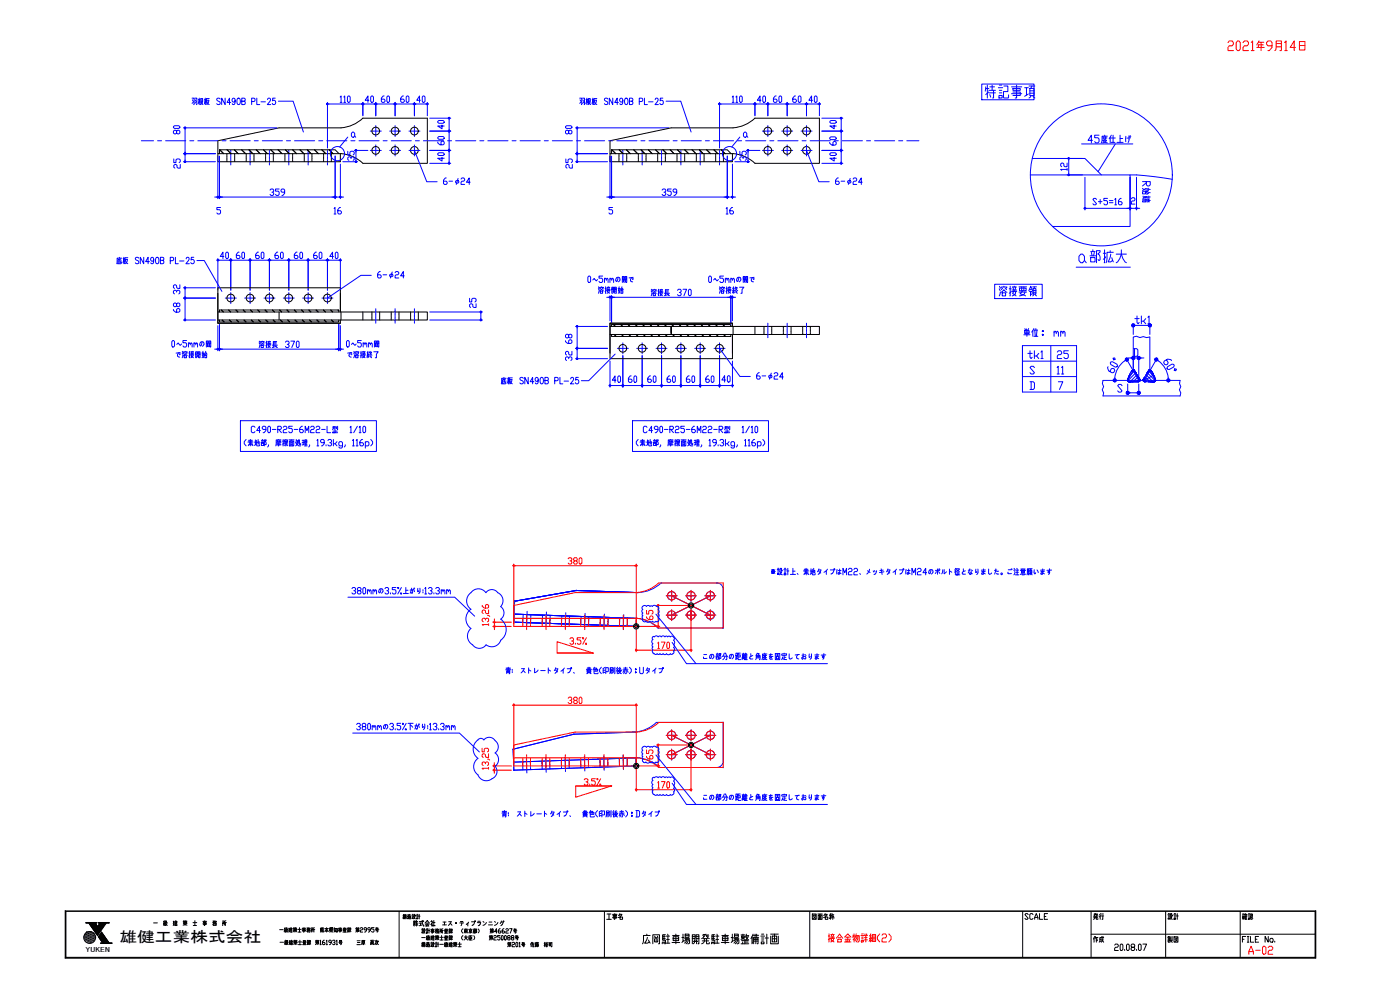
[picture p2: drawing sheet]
<svg xmlns="http://www.w3.org/2000/svg" width="420mm" height="297mm" viewBox="0 0 420 297" stroke-linecap="round" stroke-linejoin="round" font-family="sans-serif">
<defs><g id="words">
<g font-size="7.5" fill="#00f">
<text x="294.9" y="30.7">特記事項</text>
<text x="322.8" y="80.1">a部拡大</text>
</g>
<text font-size="6.6" fill="#f00" x="367.6" y="16.6">2021年9月14日</text>
<g font-size="6.2" fill="#00f">
<text x="299.2" y="90">溶接要領</text>
<text x="336.5" y="113.2" transform="rotate(-90 336.5 113.2)">60°</text>
</g>
<text font-size="6.2" x="191.9" y="284.3">広岡駐車場開発駐車場整備計画</text>
<g font-size="5.7" fill="#00f">
<text x="346.4" y="61.7" transform="rotate(-90 346.4 61.7)">R始端</text>
<text x="339.7" y="98.4">tk1</text>
<text x="306.6" y="102.3">単位： mm</text>
</g>
<g font-size="5.7" fill="#f00">
<text x="247.6" y="284">接合金物詳細(2)</text>
<text x="373.9" y="287.5">A-02</text>
</g>
<g font-size="5.3" fill="#00f">
<text x="112.5" y="84.7">6-φ24</text>
<text x="307.6" y="108.7">tk1</text>
<text x="316.4" y="108.7">25</text>
<text x="226.1" y="115">6-φ24</text>
</g>
<g font-size="4.9" fill="#00f">
<text x="132.3" y="56.4">6-φ24</text>
<text x="249.8" y="56.4">6-φ24</text>
<text x="320.3" y="113.6" transform="rotate(-90 320.3 113.6)">11</text>
<text x="74.4" y="130.9">C490-R25-6M22-L型 1/10</text>
</g>
<g font-size="4.9" fill="#f00">
<text x="170" y="194.4">3.5%</text>
<text x="174.6" y="236.7">3.5%</text>
</g>
<g font-size="4.9">
<text x="327.4" y="284">作成</text>
<text x="349.6" y="284">製図</text>
</g>
<g font-size="4.4" fill="#00f">
<text x="104.4" y="42.3">a</text>
<text x="222.2" y="42.3">a</text>
</g>
<g font-size="4.4">
<text x="45.2" y="279">一 級 建 築 士 事 務 所</text>
<text x="119.9" y="276.9">構造設計</text>
<text x="181.3" y="276.9">工事名</text>
<text x="243.1" y="276.9">図面名称</text>
<text x="306.6" y="276.9">SCALE</text>
<text x="327.4" y="276.9">発行</text>
<text x="349.6" y="276.9">設計</text>
<text x="371.8" y="276.9">確認</text>
<text x="35.8" y="282.6">雄健工業株式会社</text>
<text x="125.6" y="285.4">構造設計一級建築士 第201号 佐藤 裕司</text>
</g>
<text font-size="2" x="25.7" y="285.7">YUKEN</text>
</g></defs>
<!-- layer: waku$0$ZATU -->
<g fill="none" stroke="#000" stroke-width=".3">
<path d="M19.6 273.2v14.3h375.3v-14.3M19.7 273.3h375.1v14.1h-375.1zM19.8 273.4h374.9v13.8h-374.9zM29.5 276.8v.1M29.5 276.8l3.3 .1-.9 .1-2.6 3.7-2.7-3.7-.9-.1 3.3-.1-.4 .2 .7 .9 .7-.9h-.5M30.5 279.6l2.3 3.3 .8 .1h-3.4l.6-.1-1.3-1.9zM119.8 273.4v13.8M181.4 273.4v13.8M243 273.4v13.8M306.9 273.4v13.8M327.4 273.4v13.8M349.8 273.4v13.8"/>
<path d="M372.2 273.4v13.8M327.4 280.3h67.3"/>
<circle cx="26.9" cy="281.3" r="1.79"/>
</g>
<g fill="none" stroke="#000" stroke-width=".3">
<path d="M26 279.8h.1M26 276.8l-.1 .2M26.2 276.8l-.1 .2M26.4 276.8l-.2 .2M26.4 279.8h.1M26.5 276.8l-.1 .2M26.7 276.8l-.1 .2M26.8 279.8h.1M26.9 276.8l-.2 .2M27 276.8l-.2 .3M27.1 279.8h.1M27.2 276.8l-.4 .5"/>
<path d="M27.3 276.8l-.4 .6M27.5 279.8h.1M27.5 276.8l-.5 .7M27.7 276.8l-.6 .8M27.9 276.8l-.7 .9M28 276.8l-.7 1.1M28.2 276.8l-.9 1.2M28.4 276.8l-1 1.3M28.5 276.8l-1 1.4M28.7 277.1l-1 1.4M28.7 276.8l-1.1 1.5M28.7 277.2l-.9 1.4"/>
<path d="M28.8 277.3l-.9 1.4M28.9 276.8l-.2 .2M28.9 277.4l-1 1.4M29 277.5l-1 1.4M29 276.8l-.1 .2M29.1 277.7l-1 1.3M29.1 277.8l-.9 1.4M29.2 277.9l-.9 1.4M29.7 276.8l-.1 .2M29.9 276.8l-.2 .2M30 276.8l-.1 .2M30.2 276.8l-1.8 2.6"/>
<path d="M30.4 276.8l-2 2.7M30.5 276.8l-2 2.9M30.5 279.8l-.9 1.3M30.6 279.9l-.9 1.4M30.7 276.8l-2.1 3M30.7 280l-1 1.4M30.9 276.8l-2.2 3.1M31 276.8l-2.2 3.2M31.2 276.8l-2.3 3.3M31.4 276.8l-2.5 3.5M31.5 276.8l-2.5 3.6M31.7 276.8l-2.6 3.7"/>
<path d="M31.9 276.8l-2.7 3.8M32 276.8l-.1 .2M32.2 276.8l-.1 .2M32.4 276.8l-.1 .2M32.5 276.8l-.1 .2M32.7 276.8l-.1 .2M25.2 281.3h.1M25.4 280.9h.1M25.4 281.7h.1M25.6 280.6h.1M25.6 281.3h.1M25.6 282.1h.1"/>
<path d="M25.8 280.2h.1M25.8 280.9h.1M25.8 281.7h.1M25.8 282.5h.1M26 280.6h.1M26 281.3h.1M26 282.1h.1M26.2 280.2h.1M26.2 280.9h.1M26.2 281.7h.1M26.2 282.5h.1M26.4 280.6h.1"/>
<path d="M26.4 281.3h.1M26.4 282.1h.1M26.4 282.8h.1M26.6 280.2h.1M26.6 280.9h.1M26.6 281.7h.1M26.6 282.5h.1M26.8 280.6h.1M26.8 281.3h.1M26.8 282.1h.1M26.8 282.8h.1M26.9 280.2h.1"/>
<path d="M26.9 280.9h.1M26.9 281.7h.1M26.9 282.5h.1M27.1 280.6h.1M27.1 281.3h.1M27.1 282.1h.1M27.1 282.8h.1M27.3 280.2h.1M27.3 280.9h.1M27.3 281.7h.1M27.3 282.5h.1M27.5 280.6h.1"/>
<path d="M27.5 281.3h.1M27.5 282.1h.1M27.5 282.8h.1M27.7 280.2h.1M27.7 280.9h.1M27.7 281.7h.1M27.7 282.5h.1M27.9 280.6h.1M27.9 281.3h.1M27.9 282.1h.1M28.1 280.2h.1M28.1 280.9h.1"/>
<path d="M28.1 281.7h.1M28.1 282.5h.1M28.3 280.6h.1M28.3 281.3h.1M28.3 282.1h.1M28.5 280.9h.1M28.5 281.7h.1M28.6 281.3h.1M30.3 282.9l-.1 .1M30.5 282.9l-.1 .2M30.7 282.9l-.1 .2M30.8 280.1l-1 1.4"/>
<path d="M30.9 280.2l-1 1.4M31 280.4l-1 1.4M31.1 280.5l-1 1.4M31.1 280.6l-.9 1.4M31.2 280.7l-1 1.4M31.3 280.8l-1 1.4M31.4 281l-1 1.3M31.5 281.1l-1 1.4M31.6 281.2l-1 1.4M31.6 281.3l-1 1.4M31.7 281.4l-1 1.4M31.8 281.5l-1.1 1.6"/>
<path d="M31.9 281.7l-1 1.4M32 281.8l-.9 1.3M32 281.9l-.8 1.2M32.1 282l-.7 1.1M32.2 282.1l-.6 1M32.3 282.3l-.6 .8M32.4 282.4l-.5 .7M32.5 282.5l-.4 .6M32.6 282.6l-.4 .5M32.6 282.8l-.2 .3M32.7 282.9l-.1 .2M32.9 282.9l-.2 .2"/>
<path d="M33 282.9l-.1 .2M33.2 282.9l-.1 .2M33.4 282.9l-.2 .2M33.5 282.9l-.1 .2"/>
</g>
<!-- layer: waku$0$MOJI -->
<g fill="none" stroke="#000" stroke-width=".3">
<path d="M83.9 278.9h1.1M85.3 279.1h.2v.6M85.4 279.3l-.1 .3M85.4 278.7l.1 .2M85.5 278.3l-.1 .3M85.6 278.6l-.2 .5M85.6 279l.1 .1M85.6 279.3l.1 .3M85.7 279l-.2 .1M85.8 278.4h.4l-.1 .4h.2l-.5 .9M85.9 278.6l.4 1.1M85.9 278.4l-.2 1.3"/>
<path d="M86.6 279l.4 .6 .7 .1M86.6 278.5h.3l-.2 .4h.2l-.3 .8M87 279.3h.7M87 278.7h.7M87.1 278.5h.5v.4h-.5M87.1 279.1h.5M87.4 278.3v1.3M88 279.6l.5-.4 .5 .4M88.1 278.8h.3M88.1 279.2h.9M88.1 278.5h.4M88.2 278.3l-.2 .3"/>
<path d="M88.3 278.8v.2M88.3 278.5l.1 .2M88.4 279h-.3M88.5 279v.7M88.7 278.5h.3M88.7 278.8l.1 .2M88.8 278.3l-.3 .3M88.8 278.5l.1 .2M88.9 278.7v.3l.1-.1M88.9 278.7h-.3l-.2 .3M89.3 278.9h1.1M89.4 279.7h.9"/>
<path d="M89.9 278.3v1.4M90.7 279.2h1.1M90.7 278.5h1.1M90.8 278.7h.8v.2h-.8zM90.8 279h.8v.4h-.8M91.2 278.3l-.1 1.4M92.1 278.8h.4v.3M92.1 278.4h.4l-.3 1.3M92.2 278.6l.1 .2M92.3 278.9l-.2 .6M92.5 279.2h.5l-.1 .5M92.6 278.6l.5 .4"/>
<path d="M92.6 278.5h.5M92.7 278.3l-.2 .4M92.8 279l-.3 .7M92.9 279.7h.1M93 278.5l-.5 .5M93.4 278.4h.5M93.5 279.1h.3v-.4h-.3l-.1 1M94 278.9h.5M94.2 278.9v.8M94.3 278.3l-.3 .2-.1 1.1M96.2 279.4v-.6h.4l-.1 .6M96.2 278.9h.4"/>
<path d="M96.2 279.1h.4M96.3 279.5l-.2 .2M96.4 278.3l-.3 .3 .5-.1M96.4 279.5l.2 .2M96.5 278.5l.2 .1M96.7 279.5l.2 .2M96.8 279v.4l.4-.1M96.8 278.3v.5l.4-.1M97 279.5l.2 .2M97.1 279l-.4 .3M97.1 278.4l-.4 .3M97.5 279.5l.5-.9 .6 .9"/>
<path d="M97.5 278.6h1.1M97.7 279.4h.6M98 278.3v1.4M98.9 278.4v.9h1M99.1 278.3h.6v.8h-.6zM99.1 278.9h.6M99.1 278.6h.6M99.1 279.5l-.2 .2M99.4 279.3v.4M99.6 279.5l.2 .2M100.2 279h.6M100.3 278.6l-.1 .3"/>
<path d="M100.3 278.3v.3h.5M100.5 278.6v.5M100.8 279.6l-.3-.5-.3 .6M100.9 278.6h.4v1.1h-.4zM101.6 279.2h1M101.6 278.5h1M101.7 278.7h.8v.2h-.8zM101.7 279h.8v.4h-.8M102.1 278.3l-.2 1.4M102.9 279.7h1.1M103.1 278.5l.1 .2M103.1 278.5h.3l-.5 .5"/>
<path d="M103.1 279h.6v.3h-.6zM103.2 278.9h.5M103.2 279.3l.1 .4M103.5 278.4l.5 .6M103.7 279.3l-.1 .4M103.8 278.5l-.2 .2M103.9 278.6l-.2 .1M104.3 278.6l.2-.3 .2 .3M104.3 279h.4M104.3 279.2l.1 .4M104.3 278.8h1M104.5 278.8v.8"/>
<path d="M104.6 279.2v.3M104.7 279.5l-.4 .2M104.8 278.4h.4v.4M104.8 278.6h.4M104.8 279l.1 .1M104.9 279.3l-.2 .2M105 278.8v.9M105.2 279.3l.1 .2M105.2 279v.1M106.9 278.8h.8v.2l-.9 .1h.9l-.2 .4M106.9 278.5h.4M107 278.3l-.2 .3"/>
<path d="M107.1 278.5v.2M107.3 279.1l-.5 .6M107.3 278.8v.9M107.4 278.5h.4M107.5 278.3l-.2 .3M107.6 278.5l.1 .2M108.1 278.6l.2-.3 .6 .3-.2 .4-.6 .2v.5h.8M110 279h-.6l-.2-.2 .2-.5 .6 .3v.6l-.6 .5M111.1 279h-.5l-.2-.2 .2-.5 .5 .3v.6l-.5 .5M112.2 278.3h-.7v.5h.6l.1 .2-.1 .7-.6-.3M112.6 279h1.1M112.9 279.3l.6-.1-.3 .5"/>
<path d="M112.9 278.4h.6v.4h-.6zM113.1 279l-.2 .2M84 282.7h1.1M85.5 283.1l-.1 .2M85.5 282.5l.1 .1M85.7 282.1l-.2 .3M85.7 282.4l-.2 .5 .1 .5M85.7 282.7l.1 .2M85.7 283.1l.2 .2M85.8 282.8l-.2 .1M85.9 282.2h.4l-.1 .4h.2l-.5 .8M86 282.3l.4 1.1"/>
<path d="M86 282.2l-.1 1.2M86.8 282.8a.78 .78 0 0 0 1 .6M86.8 282.3h.2l-.2 .4h.3l-.3 .7M87.1 283.1h.7M87.1 282.4h.7M87.2 282.3h.5v.4h-.5M87.2 282.8h.5M87.5 282.1v1.2M88.1 283.3l.5-.3 .6 .3M88.2 282.5h.4M88.2 282.9h.9M88.3 282.2h.3"/>
<path d="M88.3 282.1l-.2 .3M88.4 282.5v.3M88.4 282.2l.1 .3M88.6 282.7l-.4 .1M88.6 282.8v.6M88.8 282.2h.4M88.8 282.5l.1 .2M88.9 282.1l-.3 .3M88.9 282.2l.1 .3M89 282.5v.3l.2-.1M89 282.5h-.3l-.1 .3M89.5 282.6h1"/>
<path d="M89.5 283.4h.9M90 282.1v1.3M90.8 283.4h1.1M91 282.3l.1 .2M91.1 282.2h.3l-.6 .5M91.1 282.8h.6v.3h-.6zM91.1 282.6h.5M91.1 283.1l.1 .3M91.4 282.2l.5 .5M91.6 283.1l-.1 .3M91.7 282.2l-.2 .2M91.8 282.4l-.1 .1"/>
<path d="M92.2 282.4l.2-.3 .2 .3M92.2 282.8h.4M92.2 283l.2 .3M92.2 282.5h1M92.4 282.5v.8M92.5 283v.2M92.6 283.2l-.4 .2M92.7 282.2h.5v.3M92.7 282.7l.1 .2M92.7 282.3h.5M92.8 283.1l-.2 .2M92.9 282.5v.9"/>
<path d="M93.1 283.1l.1 .2M93.2 282.7l-.1 .2M94.8 282.5h.8v.2h-.8l-.1 .2h1l-.3 .3M94.8 282.2h.4M94.9 282.1l-.2 .3M95 282.2v.3M95.2 282.9l-.5 .5M95.2 282.5v.9M95.4 282.2h.3M95.4 282.1l-.2 .3M95.5 282.2l.1 .3M96 282.3l.2-.2v1.3"/>
<path d="M96 283.4h.4M97.3 282.1l-.5 .4v.7l.5 .2 .2-.2-.2-.4h-.5M97.9 282.3l.2-.2v1.3M97.9 283.4h.4M99.4 282.8h-.6l-.1-.3 .1-.4 .6 .2v.7l-.6 .4M99.8 282.3l.2-.2 .5 .2v.2l-.3 .3M100.4 282.8l.1 .2-.1 .4-.6-.2M100.9 282.3l.2-.2v1.3M100.9 283.4h.4M101.7 282.7h1M101.9 283.1l.6-.1-.3 .4M101.9 282.2h.6v.3h-.6z"/>
<path d="M102.2 282.7l-.2 .3M107.1 283.4h1.1M107.2 282.3h.9M107.3 282.8h.7M108.8 282.4h.6v.6h-.6zM108.8 282.7h.6M108.9 283.1l-.2 .2M109.1 282.3l-.2 .1M109.1 283l-.1 .4M109.3 283.1l.2 .2M109.5 282.2h-.9l-.1 1.1M111.3 282.6v.6h.9"/>
<path d="M111.3 282.1l.1 .3h.7l.1-.2M111.5 282.5h.5v.6h-.5zM111.5 282.7h.5M111.5 282.9h.5M111.5 283.2l-.3 .2M111.9 283.2l.3 .2M112 282.1l-.7 .1M112.6 282.2l.2 .3M112.8 283.4l.4-.7 .4 .7M112.8 282.8l-.3 .5M113 282.4h.6l-.2 .2M113.1 282.1l-.3 .6"/>
<path d="M113.2 282.4v.3M334.5 283.6l.3-.3h.5l.3 .3-.3 .6h-.5l-.3 .4v.6h1.1M336.4 283.3l.6 .3v1.3l-.3 .3-.5-.3v-1.3zM337.5 284.9v.3M338.3 283.3l.6 .3v1.3l-.3 .3-.5-.3v-1.3zM339.7 284.2l-.3-.6 .3-.3h.6l.3 .6-1.2 .7 .3 .6h.6l.3-.3-.3-.7M341.1 284.9v.3M341.9 283.3l.6 .3v1.3l-.3 .3-.5-.3v-1.3zM343 283.3h1.1l-.8 1.9"/>
</g>
<g fill="none" stroke="#000" stroke-width=".3">
<path d="M126.6 278.9h.4M126.6 279.6h.4v.3h-.4zM126.7 279.4h.2M126.7 279.2h.2M126.7 278.6h.2M127.1 279.4h.4l-.5 .6M127.2 279.4l.4 .6M127.6 277l.6-.8 .7 .8M127.6 279l-.1 .2-.1-.6h-.2l-.2 .7M127.9 278.9h.5M128 279.7h.4v.3h-.4zM128 279.2h.3"/>
<path d="M128 278.6h.3M128 279.4h.3M128.5 279.2h.5M128.8 278.6v1.4M129.3 276.5h.5l-.5 .9M129.3 279.5h1M129.3 278.8h1M129.4 279h.8v.2h-.8zM129.4 279.4h.8v.3h-.8M129.6 276.2v.3M129.8 277.3l-.2-.2v.8M129.8 278.6v1.4h-.2"/>
<path d="M129.8 276.8h.8M130.2 276.2v1.6h-.4h.8M130.6 279.2h.5l-.1 .2M130.7 278.8h.3l-.2 1.2M130.8 278.9l.1 .2M130.9 279.2l-.3 .6M131.1 279.5h.5l-.2 .5M131.2 278.9l.5 .5M131.2 278.8h.5M131.3 278.6l-.2 .4M131.4 279.4l-.3 .6M131.6 278.8l-.5 .6"/>
<path d="M132 278.8h.4M132.1 279.4h.3v-.4h-.3l-.1 1M132.5 279.2h.6M132.8 279.2v.8M132.8 277.5h1.2M132.9 278.6l-.4 .2-.1 1.1M132.9 276.7h1M133.4 280h1M133.4 276.7v.8M133.5 278.9l.1 .2M133.6 278.8h.3l-.5 .5M133.6 279.4h.6v.2h-.6z"/>
<path d="M133.6 279.2h.5M133.6 279.6l.1 .4M133.9 278.8l.5 .5M134.1 279.6l-.1 .4M134.3 278.8l-.3 .2M134.3 278.9l-.1 .2M134.7 276.5h.7l-.8 1.2M134.7 278.9l.2-.3 .2 .3M134.7 279.4h.4M134.8 279.1h1M134.9 279.1v.8l-.1-.4M135.1 279.5l-.1 .3"/>
<path d="M135.1 277.1l.5 .5M135.1 279.8l-.4 .2M135.2 278.8h.5v.3M135.2 278.9h.5M135.2 279.3l.1 .1M135.3 279.6l-.2 .3M135.5 279.1l-.1 .9M135.6 279.6l.2 .3M135.7 279.3l-.1 .1M136.9 277h.1M136.8 277.1h.1M136.8 277v.1"/>
<path d="M136.9 276.9l-.1 .2M136.9 277l-.1 .1M136.9 277v.1M138 276.9h1.1M138.2 276.5h.7M138.6 276.9l-.2 .8M138.9 278.6l-.4 .5v.4l.4 .5M139.3 279.9l.5-.4 .6 .4M139.3 278.8h1.1M139.4 279h.8v.5h-.8zM139.4 279.3h.8M139.8 278.6v1.4"/>
<path d="M140.4 277v.8M140.7 278.8h1M140.7 276.7l-.8 .7M140.9 279.1h.6v.3h-.6zM140.9 279.6l-.2 .3M141.2 279.4l-.2 .6M141.2 278.6v.2M141.4 279.6l.3 .3M141.5 276.6h.9l-.3 .8-.4 .3M142 279.1h.7M142.1 278.8h.4M142.2 279.4h.3v.6h-.3z"/>
<path d="M142.2 279.7h.3M142.3 278.6v.5M142.5 276.3l.1 .2zM142.6 278.6l-.6 .8M142.9 279.7h.2l-.2-.6 .2-.3h-.3v1.2M143.3 276.8h1l-.5 .8M143.4 276.4h.7M143.5 278.7l.3 .6-.3 .6M143.8 277.6l-.3 .1M145 276.5l.3 .2M146 276.8l-.4 .6-.7 .2M146.6 277.5h1.2"/>
<path d="M146.8 276.7h.8M147.2 279.1h.8v.2l-.9 .1h.9l-.2 .4M147.2 278.8h.4M147.3 278.6l-.2 .4M147.4 278.8v.2M147.6 279.4l-.5 .6M147.6 279.1v.9M147.7 278.8h.4M147.8 278.6l-.2 .4M147.9 278.8l.1 .2M148.4 276.5l.3 .2M149.2 279.5h-.8l.6-.9v1.4"/>
<path d="M149.4 276.8l-.4 .6-.6 .2M150.1 278.6l-.6 .5v.7l.6 .2 .2-.5-.2-.2h-.6M150.4 276.7h.6l-.7 1M150.5 276.3l-.4 .8M151 276.4l.1 .2M151.1 276.3l.2 .2M151.2 278.6l-.5 .5v.7l.5 .2 .2-.5-.2-.2h-.5M151.8 278.9l.2-.3 .6 .3-.2 .4-.6 .2v.5h.8M152.9 278.6h.8l-.6 1.4M154.1 279.3h1M154.3 279.7l.6-.1-.3 .4M154.3 278.8h.6v.3h-.6z"/>
<path d="M154.6 279.3l-.2 .3"/>
<circle cx="136.9" cy="277" r=".07"/>
</g>
<!-- layer: ri -->
<g fill="none" stroke="#000" stroke-width=".3">
<path d="M65.9 46.1v-1.2h34.7l1.1 1.2M67.1 46.1l-1.2-1.2 1.2 1.2M68.1 46.1v.5M68.1 46.8v.1M68.1 47v.6M68.1 47.7v.1M68.1 48v.5M69.3 46.1l-1.2-1.2 1.2 1.2M70.3 44.9l1.2 1.2M70.4 46.1v.5M70.4 46.8v.1M70.4 47v.6"/>
<path d="M70.4 47.7v.1M70.4 48v.5M72.5 44.9l1.2 1.2M73.9 46.1v.5M73.9 46.8v.1M73.9 47v.6M73.9 47.7v.1M73.9 48v.5M74.7 44.9l1.2 1.2M76.2 46.1v.5M76.2 46.8v.1M76.2 47v.6"/>
<path d="M76.2 47.7v.1M76.2 48v.5M76.9 44.9l1.1 1.2M79.7 46.1v.5M79.7 46.8v.1M79.7 47v.6M79.7 47.7v.1M79.7 48v.5M80.2 46.1l-1.1-1.2 1.2 1.2M81.3 44.9l1.1 1.2M82 46.1v.5M82 46.8v.1"/>
<path d="M82 47v.6M82 47.7v.1M82 48v.5M83.4 44.9l1.2 1.2M85.5 46.1v.5M85.5 46.8v.1M85.5 47v.6M85.5 47.7v.1M85.5 48v.5M85.6 44.9l1.2 1.2-1.1-1.2M87.8 46.1v.5M87.8 46.8v.1"/>
<path d="M87.8 47v.6M87.8 47.7v.1M87.8 48v.5M87.8 44.9l1.2 1.2-1.1-1.2M90 44.9l1.2 1.2M91.3 46.1v.5M91.3 46.8v.1M91.3 47v.6M91.3 47.7v.1M91.3 48v.5M92.2 44.9l1.2 1.2M93.6 46.1v.5"/>
<path d="M93.6 46.8v.1M93.6 47v.6M93.6 47.7v.1M93.6 48v.5M94.4 44.9l1.1 1.2M94.4 44.9l1.2 1.2M96.6 44.9l1.1 1.2-1.1-1.2M97.1 46.1v.5M97.1 46.8v.1M97.1 47v.6M97.1 47.7v.1M97.1 48v.5"/>
<path d="M98.8 44.9l1.1 1.2-1.1-1.2M99.4 46.1v.5M99.4 46.8v.1M99.4 47v.6M99.4 47.7v.1M99.4 48v.5M102.2 46.1v2.4h-36.8v-2.4h36.9M102.3 46.1a10.6 10.6 0 0 1 6.6 2.9h19.3v-13.5h-19.3a10.7 10.7 0 0 1-6.6 2.9h-18.5l-18.4 3.8v3.9M183.5 46.1v-1.2h34.8l1.1 1.2M183.6 44.9l1.2 1.2M185.8 46.1v.5M185.8 46.8v.1"/>
<path d="M185.8 47v.6M185.8 47.7v.1M185.8 48v.5M185.8 44.9l1.2 1.2-1.2-1.2M188 44.9l1.1 1.2-1.1-1.2M188.1 46.1v.5M188.1 46.8v.1M188.1 47v.6M188.1 47.7v.1M188.1 48v.5M191.3 46.1l-1.1-1.2 1.2 1.2M191.6 46.1v.5"/>
<path d="M191.6 46.8v.1M191.6 47v.6M191.6 47.7v.1M191.6 48v.5M192.4 44.9l1.1 1.2M193.9 46.1v.5M193.9 46.8v.1M193.9 47v.6M193.9 47.7v.1M193.9 48v.5M194.5 44.9l1.2 1.2M196.7 44.9l1.2 1.2-1.1-1.2"/>
<path d="M197.4 46.1v.5M197.4 46.8v.1M197.4 47v.6M197.4 47.7v.1M197.4 48v.5M198.9 44.9l1.2 1.2-1.1-1.2M199.7 46.1v.5M199.7 46.8v.1M199.7 47v.6M199.7 47.7v.1M199.7 48v.5M201.1 44.9l1.2 1.2-1.2-1.2"/>
<path d="M203.2 46.1v.5M203.2 46.8v.1M203.2 47v.6M203.2 47.7v.1M203.2 48v.5M203.3 44.9l1.2 1.2M205.5 46.1v.5M205.5 46.8v.1M205.5 47v.6M205.5 47.7v.1M205.5 48v.5M206.7 46.1l-1.2-1.2 1.2 1.2"/>
<path d="M208.8 46.1l-1.1-1.2 1.2 1.2M209 46.1v.5M209 46.8v.1M209 47v.6M209 47.7v.1M209 48v.5M209.9 44.9l1.2 1.2M211.3 46.1v.5M211.3 46.8v.1M211.3 47v.6M211.3 47.7v.1M211.3 48v.5"/>
<path d="M212 44.9l1.2 1.2-1.1-1.2M214.2 44.9l1.2 1.2M214.8 46.1v.5M214.8 46.8v.1M214.8 47v.6M214.8 47.7v.1M214.8 48v.5M216.4 44.9l1.2 1.2M217.1 46.1v.5M217.1 46.8v.1M217.1 47v.6M217.1 47.7v.1"/>
<path d="M217.1 48v.5M219.8 46.1v2.4h-36.7v-2.4h36.9M220 46.1a10.6 10.6 0 0 1 6.6 2.9h19.3v-13.5h-19.3a10.7 10.7 0 0 1-6.6 2.9h-18.6l-18.3 3.8v3.9M65.4 93.6h62.8v2.4h-62.8M65.4 88v9h36.8M65.9 93.6v-.6h35.8v.6M65.9 96v.6h35.8v-.6M66.4 93l.6 .6-.5-.6M66.7 96l.5 .6M66.7 96l.6 .6M68.6 93l.6 .6M68.8 96l.6 .6"/>
<path d="M68.9 96l.5 .6M71.4 93.6l-.6-.6 .6 .6M71.6 96.6l-.6-.6 .6 .6M73 93l.6 .6M73.2 96l.6 .6M75.2 93l.6 .6M75.4 96l.6 .6M77.4 93l.5 .6M77.6 96l.6 .6-.6-.6M79.5 93l.6 .6-.5-.6M79.8 96l.6 .6-.6-.6M82.3 93.6l-.6-.6 .7 .6"/>
<path d="M82.6 96.6l-.6-.6 .6 .6M83.8 93.6v2.4M84.5 93.6l-.6-.6 .6 .6M84.7 96.6l-.5-.6 .6 .6M86.1 93l.6 .6M86.3 96l.6 .6M88.3 93l.6 .6M88.5 96l.6 .6M90.5 93l.6 .6-.6-.6M90.7 96l.6 .6-.5-.6M92.7 93l.6 .6M92.9 96l.6 .6-.6-.6"/>
<path d="M94.9 93l.5 .6M94.9 93l.6 .6M95.7 96.6l-.6-.6 .6 .6M97.3 96l.6 .6M97.6 93.6l-.6-.6 .7 .6M99.5 96l.6 .6M99.8 93.6l-.5-.6 .6 .6M101.4 93l.3 .2M102.2 93.3v-7h-36.8v10.7h36.8M102.2 88v5.6M102.2 96v1M102.3 93.6v2.4"/>
<path d="M108.9 93.6v2.4M111.6 93.6v.5M111.6 94.3v.1M111.6 94.5v.6M111.6 95.2v.1M111.6 95.5v.5M113.9 93.6v.5M113.9 94.3v.1M113.9 94.5v.6M113.9 95.2v.1M113.9 95.5v.5M117.4 93.6v.5"/>
<path d="M117.4 94.3v.1M117.4 94.5v.6M117.4 95.2v.1M117.4 95.5v.5M119.7 93.6v.5M119.7 94.3v.1M119.7 94.5v.6M119.7 95.2v.1M119.7 95.5v.5M123.2 93.6v.5M123.2 94.3v.1M123.2 94.5v.6"/>
<path d="M123.2 95.2v.1M123.2 95.5v.5M125.5 93.6v.5M125.5 94.3v.1M125.5 94.5v.6M125.5 95.2v.1M125.5 95.5v.5M183.1 97.9h62.8v2.5h-62.8M183.5 97.9v-.5h35.8v.5M184.7 97.9l-.6-.5 .6 .5M186.3 97.4l.6 .5M188.5 97.4l.5 .5"/>
<path d="M190.6 97.4l.6 .5-.5-.5M192.8 97.4l.6 .5M192.9 97.4l.6 .5M195 97.4l.6 .5M195.1 97.4l.5 .5M197.2 97.4l.6 .5M200 97.9l-.6-.5 .6 .5M201.4 99.8v-1.9v2.2M201.4 97.9v2.5M201.6 97.4l.6 .5M203.8 97.4l.6 .5M206 97.4l.5 .5-.5-.5"/>
<path d="M208.2 97.4l.5 .5M208.2 97.4l.6 .5M210.9 97.9l-.5-.5 .6 .5M212.5 97.4l.6 .5M214.7 97.4l.6 .5M216.9 97.4l.6 .5M219.1 97.4l.2 .2M219.8 97h-36.7v9M219.8 97h-36.7v10.6h36.7v-6.9M219.8 97v.9M220 97.9v2.5M226.6 97.9v2.5"/>
<path d="M229.3 97.9v.6M229.3 98.6v.1M229.3 98.9v.6M229.3 99.6v.1M229.3 99.8v.6M231.6 97.9v.6M231.6 98.6v.1M231.6 98.9v.6M231.6 99.6v.1M231.6 99.8v.6M235.1 97.9v.6M235.1 98.6v.1"/>
<path d="M235.1 98.9v.6M235.1 99.6v.1M235.1 99.8v.6M237.4 97.9v.6M237.4 98.6v.1M237.4 98.9v.6M237.4 99.6v.1M237.4 99.8v.6M240.9 97.9v.6M240.9 98.6v.1M240.9 98.9v.6M240.9 99.6v.1"/>
<path d="M240.9 99.8v.6M243.2 97.9v.6M243.2 98.6v.1M243.2 98.9v.6M243.2 99.6v.1M243.2 99.8v.6M183.5 100.4v.6h35.8v-.6M184.3 100.4l.6 .6M186.5 100.4l.6 .6M188.7 100.4l.6 .6M190.9 100.4l.6 .6-.6-.6M193.1 100.4l.6 .6"/>
<path d="M195.8 101l-.5-.6 .6 .6M198 101l-.6-.6 .7 .6M199.6 100.4l.6 .6M201.8 100.4l.6 .6-.5-.6M204 100.4l.6 .6-.6-.6M206.2 100.4l.6 .6M208.4 100.4l.6 .6M211.2 101l-.6-.6 .6 .6M213.3 101l-.5-.6 .6 .6M214.9 100.4l.6 .6M217.1 100.4l.6 .6-.5-.6M219.8 100.4v5.6"/>
<circle cx="112.8" cy="39.3" r="1.15"/>
<circle cx="118.6" cy="39.3" r="1.15"/>
<circle cx="124.4" cy="39.3" r="1.15"/>
<circle cx="230.4" cy="39.3" r="1.15"/>
<circle cx="236.2" cy="39.3" r="1.15"/>
<circle cx="242" cy="39.3" r="1.15"/>
<circle cx="112.8" cy="45.1" r="1.15"/>
<circle cx="118.6" cy="45.1" r="1.15"/>
<circle cx="124.4" cy="45.1" r="1.15"/>
<circle cx="230.4" cy="45.1" r="1.15"/>
<circle cx="236.2" cy="45.1" r="1.15"/>
<circle cx="242" cy="45.1" r="1.15"/>
<circle cx="69.2" cy="89.4" r="1.15"/>
<circle cx="75" cy="89.4" r="1.15"/>
<circle cx="80.8" cy="89.4" r="1.15"/>
<circle cx="86.7" cy="89.4" r="1.15"/>
<circle cx="92.5" cy="89.4" r="1.15"/>
<circle cx="98.3" cy="89.4" r="1.15"/>
<circle cx="186.9" cy="104.5" r="1.15"/>
<circle cx="192.7" cy="104.5" r="1.15"/>
<circle cx="198.5" cy="104.5" r="1.15"/>
<circle cx="204.3" cy="104.5" r="1.15"/>
<circle cx="210.1" cy="104.5" r="1.15"/>
<circle cx="215.9" cy="104.5" r="1.15"/>
</g>
<g fill="none" stroke="#00f" stroke-width=".3">
<path d="M52 38l.4-.3h1.3l.3 .6-.3 .2h-1.3zM53 39.4l.3-.3 .7 .3v.5l-.3 .3-.7-.3v-.5l-.3-.3-.7 .3v.5l.4 .3 .6-.3M55.1 38.4h27.9M55.5 38.8v6.8M57.6 29.4h.7l-.2 2M57.7 30l.2 .3M58.1 30.5l-.5 .5M58.4 29.4h.7l-.1 2M58.5 30l.3 .3M59 30.5l-.6 .5M59.5 29.8h.5M59.8 29.4v2"/>
<path d="M60 30.9l-.2-1.1-.3 1.3M60.3 30.5h.5v-.9h-.5v1.6M60.3 30h.5M60.5 30.5l.4 .9M60.5 31.1l-.4 .3M60.8 30.8l-.2 .2M61.4 29.8h.4M61.6 29.4v2M61.8 30.9l-.2-1.1-.3 1.3M62 30.1h.7l-.2 .9-.4 .4M62.1 30.2l.2 .8 .5 .4M62.8 29.6h-.8l-.3 1.8"/>
<path d="M66.1 29.7l-.4-.3-.7 .3 .2 .5 .9 .6v.3l-.4 .3-.7-.3M67.6 29.4v2l-1.1-2v2M69.3 30.7h-1.1l.7-1.3v2M70.6 30.1l-.2 .5a.52 .52 0 0 1-.7-.2 .52 .52 0 0 1 .1-.7 .52 .52 0 0 1 .7 0l.1 .4a.91 .91 0 0 1-.6 1.3l-.3-.3M71.3 29.5l.2-.1a1.07 1.07 0 0 1 .6 1 1.07 1.07 0 0 1-.6 1 1.44 1.44 0 0 1-.2-1.9zM72.6 30.4l.8-.1 .1-.7-.9-.2v2l.9-.2v-.6l-.3-.2M75.5 30.5l.9-.1 .1-.8-1-.2v2M77.1 29.4v2h.9M78.3 30.6h1.4M80.3 29.9l.2-.4 .4-.1 .3 .6-1 1.4h1.1M82.6 29.4h-.7l-.1 .9a.57 .57 0 0 1 .8 0 .57 .57 0 0 1-.1 .9 .57 .57 0 0 1-.8-.2M83.6 30.4h4.4l3.1 9.2"/>
<path d="M98.3 30.7v13.7M98.8 31.2h9.6M102.1 29.1l.3-.3v1.9M102.1 30.7h.5M103.2 29.1l.3-.3v1.9M103.2 30.7h.5M104.5 28.8l.6 .3v1.3l-.3 .3-.5-.3v-1.3zM108.9 30.7v4M109.4 31.2h2.9M110.7 30.1h-1.1l.8-1.3v1.9M111.1 39.3h.5M111.5 28.8l.6 .3v1.3l-.3 .3-.5-.3v-1.3z"/>
<path d="M111.8 39.3h.1M112 39.3h.6M112.7 39.3h.1M112.8 30.7v4M112.8 37.7v.5M112.8 38.3v.1M112.8 38.6v.5M112.8 39.3v.1M112.8 39.5v.6M113 39.3h.6M113.3 31.2h4.8M113.7 39.3h.1"/>
<path d="M113.9 39.3h.5M115.3 28.8h-.3l-.6 .6v1l.3 .3h.6l.2-.3-.2-.7h-.9M116.4 28.8l.5 .3v1.3l-.3 .3-.5-.3v-1.3zM116.9 39.3h.5M117.6 39.3h.1M117.8 39.3h.6M118.5 39.3h.1M118.6 30.7v4M118.6 37.7v.5M118.6 38.3v.1M118.6 38.6v.5M118.6 39.3v.1"/>
<path d="M118.6 39.5v.6M118.8 39.3h.6M119.1 31.2h4.8M119.5 39.3h.1M119.7 39.3h.5M121.1 28.8h-.3l-.6 .6v1l.3 .3h.6l.2-.3-.2-.7h-.9M122.2 28.8l.5 .3v1.3l-.3 .3-.5-.3v-1.3zM122.7 39.3h.5M123.4 39.3h.1M123.6 39.3h.6M124.3 39.3h.1M124.4 30.7v4"/>
<path d="M124.4 37.7v.5M124.4 38.3v.1M124.4 38.6v.5M124.4 39.3v.1M124.4 39.5v.6M124.6 39.3h.6M124.9 31.2h2.9M125.3 39.3h.1M125.5 39.3h.5M126.2 30.1h-1.1l.8-1.3v1.9M127 28.8l.6 .3v1.3l-.3 .3-.6-.3v-1.3zM128.2 30.7v4"/>
<path d="M129 39.3h6.3M129 35.5h6.3M131.4 36.4l.3-.2h1.3l.3 .5-.3 .3h-1.3zM132.7 37.5v1.1l-1.3-.8h1.9M134.8 35.9v2.9M134.8 39.8v4.8M169.7 38l.3-.3h1.3l.3 .6-.3 .2h-1.3zM170.7 39.4l.3-.3 .6 .3v.5l-.3 .3-.6-.3v-.5l-.4-.3-.6 .3v.5l.3 .3 .7-.3M172.7 38.4h28M173.2 38.8v6.8M174 29.4h.6l-.1 2M174.1 30l.2 .3"/>
<path d="M174.5 30.5l-.5 .5M174.8 29.4h.6l-.1 2M174.9 30l.2 .3M175.3 30.5l-.5 .5M175.9 29.8h.5M176.1 29.4v2M176.4 30.9l-.3-1.1-.3 1.3M176.6 30.5h.5v-.9h-.5v1.6M176.6 30h.5M176.8 30.5l.5 .9M176.8 31.1l-.4 .3M177.1 30.8l-.1 .2"/>
<path d="M177.7 29.8h.5M177.9 29.4v2M178.1 30.9l-.2-1.1-.2 1.3M178.3 30.1h.7l-.2 .9-.4 .4M178.4 30.2l.2 .8 .5 .4M179.1 29.6h-.8l-.2 1.8M182.4 29.7l-.3-.3-.7 .3 .1 .4 .9 .7v.3l-.3 .3-.7-.3M183.9 29.4v2l-1-2v2M185.6 30.7h-1.1l.7-1.3v2M186.9 30.1l-.2 .5a.52 .52 0 0 1-.7-.2 .52 .52 0 0 1 .1-.7 .52 .52 0 0 1 .7 0l.1 .4a.93 .93 0 0 1-.6 1.3l-.3-.3M187.7 29.5l.2-.1a1.07 1.07 0 0 1 .6 1 1.07 1.07 0 0 1-.6 1l-.5-.8zM188.9 30.4l.9-.1 .1-.7-1-.2v2l1-.2v-.6l-.3-.2"/>
<path d="M191.9 30.5l.8-.1v-.9l-.8-.1v2M193.4 29.4v2h.9M194.6 30.6h1.4M196.6 29.9l.3-.5 .5 .1 .1 .3-.2 .7-.7 .9h1M198.9 29.4h-.7l-.1 .9a.57 .57 0 0 1 .9 0 .57 .57 0 0 1-.1 .9 .57 .57 0 0 1-.9-.2M199.9 30.4h4.4l3.1 9.2M215.9 30.7v13.7M216.4 31.2h9.7M219.8 29.1l.2-.3v1.9M219.8 30.7h.5M220.9 29.1l.2-.3v1.9M220.9 30.7h.5"/>
<path d="M222.2 28.8l.6 .3v1.3l-.3 .3-.5-.3v-1.3zM226.6 30.7v4M227.1 31.2h2.9M228.4 30.1h-1.1l.8-1.3v1.9M228.8 39.3h.5M229.2 28.8l.5 .3v1.3l-.2 .3-.6-.3v-1.3zM229.4 39.3h.1M229.7 39.3h.6M230.4 39.3h.1M230.4 30.7v4M230.4 37.7v.5M230.4 38.3v.1"/>
<path d="M230.4 38.6v.5M230.4 39.3v.1M230.4 39.5v.6M230.6 39.3h.6M230.9 31.2h4.9M231.4 39.3h.1M231.6 39.3h.5M232.9 28.8h-.2l-.6 .6v1l.3 .3h.5l.3-.3-.3-.7h-.8M234 28.8l.6 .3v1.3l-.3 .3-.5-.3v-1.3zM234.6 39.3h.5M235.2 39.3h.2M235.5 39.3h.6"/>
<path d="M236.2 39.3h.1M236.2 30.7v4M236.2 37.7v.5M236.2 38.3v.1M236.2 38.6v.5M236.2 39.3v.1M236.2 39.5v.6M236.4 39.3h.6M236.7 31.2h4.9M237.2 39.3h.1M237.4 39.3h.5M238.7 28.8h-.2l-.6 .6v1l.3 .3h.5l.3-.3-.3-.7h-.8"/>
<path d="M239.8 28.8l.6 .3v1.3l-.3 .3-.5-.3v-1.3zM240.4 39.3h.5M241 39.3h.2M241.3 39.3h.6M242 39.3h.1M242 30.7v4M242 37.7v.5M242 38.3v.1M242 38.6v.5M242 39.3v.1M242 39.5v.6M242.2 39.3h.6"/>
<path d="M242.5 31.2h2.9M243 39.3h.1M243.2 39.3h.5M243.8 30.1h-1l.8-1.3v1.9M244.7 28.8l.5 .3v1.3l-.3 .3-.5-.3v-1.3zM245.9 30.7v4M246.7 39.3h6.2M246.7 35.5h6.2M249 36.4l.4-.2h1.3l.3 .5-.3 .3h-1.3zM250.3 37.5v1.1l-1.3-.8h2M252.5 35.9v2.9M252.5 39.8v4.8"/>
<path d="M294.6 25.2h15.7v4.7h-15.7zM42.4 42.2h3.7M47.3 42.2h1.2M49.7 42.2h6.1M52.2 47.7v1.1h.6v-.8l.3-.3h.7l.3 .3v.5l-.3 .3M54.1 49.3v1.1h-.7l-.3-.2v-.6l-.6-.3-.3 .3v.6l.3 .2M55.1 46.1h9.6M55.1 48.5h9.6M55.5 46.6v1.4M57 42.2h1.2M59.4 42.2h6M64.4 59.1h.5"/>
<path d="M65.4 46.8v12.8M65.4 59.1h.5M65.9 46.8v12.8M66.4 59.1h33.7M66.6 42.2h1.2M69 42.2h6.1M69.3 45.1v.6M69.3 45.8v.1M69.3 46v.6M69.3 46.8v.1M69.3 47v.6M69.3 47.7v.1"/>
<path d="M69.3 48v.6M69.3 48.7v.1M69.3 48.9v.6M75.1 45.1v.6M75.1 45.8v.1M75.1 46v.6M75.1 46.8v.1M75.1 47v.6M75.1 47.7v.1M75.1 48v.6M75.1 48.7v.1M75.1 48.9v.6"/>
<path d="M76.3 42.2h1.2M78.7 42.2h6.1M80.9 45.1v.6M80.9 45.8v.1M80.9 46v.6M80.9 46.8v.1M80.9 47v.6M80.9 47.7v.1M80.9 48v.6M80.9 48.7v.1M80.9 48.9v.6M81 57l.3-.3h.6l.2 .6-.5 .4"/>
<path d="M81.9 57.7l.2 .3-.2 .6h-.6l-.3-.3M83.8 56.7h-1.1v.6h.8l.3 .4v.6l-.3 .3h-.5l-.3-.3M85.4 57.7h-.8l-.3-.4 .3-.6h.6l.2 .3v1l-.5 .6h-.3M86 42.2h1.2M86.7 45.1v.6M86.7 45.8v.1M86.7 46v.6M86.7 46.8v.1M86.7 47v.6M86.7 47.7v.1M86.7 48v.6M86.7 48.7v.1"/>
<path d="M86.7 48.9v.6M88.4 42.2h6M92.5 45.1v.6M92.5 45.8v.1M92.5 46v.6M92.5 46.8v.1M92.5 47v.6M92.5 47.7v.1M92.5 48v.6M92.5 48.7v.1M92.5 48.9v.6M95.7 42.2h1.2"/>
<path d="M98.1 42.2h6M98.3 45.1v.6M98.3 45.8v.1M98.3 46v.6M98.3 46.8v.1M98.3 47v.6M98.3 47.7v.1M98.3 48v.6M98.3 48.7v.1M98.3 48.9v.6M100.6 59.1h1.6M100.6 46.8v12.8"/>
<path d="M102.2 49.2v10.4M102.6 59.1h.5M102.9 48.5h4.4M104.4 45.4v1.1h.6v-.8l.3-.3h.7l.3 .3v.5l-.3 .3M104.4 41.1l-2.4 3M105.3 47.6v-.3l-.6-.3-.3 .3v.6l.3 .2M105.3 47.3l.4-.3 .6 .3v.6l-.3 .2M106.3 45.1h4.1M106.8 45.6v2.4M107.7 42.2h6.1M111.1 45.1h.5M111.8 45.1h.1"/>
<path d="M112 45.1h.6M112.7 45.1h.1M112.8 40.2v.2M112.8 40.5v.5M112.8 43.5v.5M112.8 44.1v.1M112.8 44.4v.5M112.8 45.1v.1M112.8 45.3v.6M112.8 46v.2M112.8 46.3v.5M113 45.1h.6"/>
<path d="M113.7 45.1h.1M113.9 45.1h.5M115 42.2h1.2M116.9 45.1h.5M117.4 42.2h6M117.6 45.1h.1M117.8 45.1h.6M118.6 45.1h.1M118.6 40.2v.2M118.6 40.5v.5M118.6 43.5v.5M118.6 44.1v.1"/>
<path d="M118.6 44.4v.5M118.6 45.3v.6M118.6 46v.2M118.6 46.3v.5M118.8 45.1h.6M119.5 45.1h.1M119.7 45.1h.5M122.7 45.1h.5M123.4 45.1h.1M123.6 45.1h.6M124.3 45.1h.1M124.4 45.1l3.7 9.4h3.1"/>
<path d="M124.4 40.2v.2M124.4 40.5v.5M124.4 43.5v.5M124.4 44.1v.1M124.4 44.4v.5M124.4 45.3v.6M124.4 46v.2M124.4 46.3v.5M124.6 45.1h.6M124.7 42.2h1.2M125.3 45.1h.1M125.5 45.1h.5"/>
<path d="M127.1 42.2h6M129 45.1h6.3M129 49h6.3M131.4 46.1l.3-.3h1.3l.3 .6-.3 .3h-1.3zM131.4 42.6v.3l.6 .5h1l.3-.2v-.6l-.6-.3-.3 .3v.8M131.4 41.2l.3-.2h1.3l.3 .5-.3 .3h-1.3zM132.7 47.2v1.1l-1.3-.8h1.9M134.3 42.2h1.2M134.8 45.6v2.9M136.7 42.2h6.1M144 42.2h1.2M146.4 42.2h6.1"/>
<path d="M153.7 42.2h1.2M156.1 42.2h6M163.3 42.2h1.2M165.8 42.2h6M169.8 47.7v1.1h.7v-.8l.3-.3h.7l.3 .3v.5l-.3 .3M171.8 49.3v1.1h-.7l-.3-.2v-.6l-.6-.3-.4 .3v.6l.4 .2M172.7 46.1h9.6M172.7 48.5h9.6M173 42.2h1.2M173.2 46.6v1.4M175.4 42.2h6.1M182.1 59.1h.5"/>
<path d="M182.7 42.2h1.2M183.1 46.8v12.8M183.1 59.1h.4M183.5 46.8v12.8M184 59.1h33.8M185.1 42.2h6M186.9 45.1v.6M186.9 45.8v.1M186.9 46v.6M186.9 46.8v.1M186.9 47v.6M186.9 47.7v.1"/>
<path d="M186.9 48v.6M186.9 48.7v.1M186.9 48.9v.6M192.3 42.2h1.2M192.7 45.1v.6M192.7 45.8v.1M192.7 46v.6M192.7 46.8v.1M192.7 47v.6M192.7 47.7v.1M192.7 48v.6M192.7 48.7v.1"/>
<path d="M192.7 48.9v.6M194.8 42.2h6M198.5 45.1v.6M198.5 45.8v.1M198.5 46v.6M198.5 46.8v.1M198.5 47v.6M198.5 47.7v.1M198.5 48v.6M198.5 48.7v.1M198.5 48.9v.6M198.7 57l.3-.3h.5l.3 .6-.5 .4"/>
<path d="M199.5 57.7l.3 .3-.3 .6h-.5l-.3-.3M201.4 56.7h-1v.6h.8l.2 .4v.6l-.2 .3h-.6l-.2-.3M202 42.2h1.2M203.1 57.7h-.8l-.3-.4 .3-.6h.5l.3 .3v1l-.6 .6h-.2M204.3 45.1v.6M204.3 45.8v.1M204.3 46v.6M204.3 46.8v.1M204.3 47v.6M204.3 47.7v.1M204.3 48v.6M204.3 48.7v.1"/>
<path d="M204.3 48.9v.6M204.4 42.2h6.1M210.1 45.1v.6M210.1 45.8v.1M210.1 46v.6M210.1 46.8v.1M210.1 47v.6M210.1 47.7v.1M210.1 48v.6M210.1 48.7v.1M210.1 48.9v.6M211.7 42.2h1.2"/>
<path d="M214.1 42.2h6.1M215.9 45.1v.6M215.9 45.8v.1M215.9 46v.6M215.9 46.8v.1M215.9 47v.6M215.9 47.7v.1M215.9 48v.6M215.9 48.7v.1M215.9 48.9v.6M218.3 59.1h1.5M218.3 46.8v12.8"/>
<path d="M219.8 49.2v10.4M220.3 59.1h.5M220.5 48.5h4.5M222 45.4v1.1h.7v-.8l.3-.3h.6l.4 .3v.5l-.4 .3M222 41.1l-2.4 3M223 47.6l-.3-.6h-.3l-.4 .3v.6l.4 .2M223 47.3l.3-.3 .7 .3v.6l-.4 .2M223.8 42.2h6M224 45.1h4.1M224.5 45.6v2.4M228.8 45.1h.5M229.4 45.1h.1"/>
<path d="M229.7 45.1h.6M230.4 45.1h.1M230.4 40.2v.2M230.4 40.5v.5M230.4 43.5v.5M230.4 44.1v.1M230.4 44.4v.5M230.4 45.3v.6M230.4 46v.2M230.4 46.3v.5M230.6 45.1h.6M231 42.2h1.2"/>
<path d="M231.4 45.1h.1M231.6 45.1h.5M233.4 42.2h6.1M234.6 45.1h.5M235.2 45.1h.2M235.5 45.1h.6M236.2 45.1h.1M236.2 40.2v.2M236.2 40.5v.5M236.2 43.5v.5M236.2 44.1v.1M236.2 44.4v.5"/>
<path d="M236.2 45.1v.1M236.2 45.3v.6M236.2 46v.2M236.2 46.3v.5M236.4 45.1h.6M237.2 45.1h.1M237.4 45.1h.5M240.4 45.1h.5M240.7 42.2h1.2M241 45.1h.2M241.3 45.1h.6M242 45.1h.1"/>
<path d="M242 45.1l3.7 9.4h3.2M242 40.2v.2M242 40.5v.5M242 43.5v.5M242 44.1v.1M242 44.4v.5M242 45.3v.6M242 46v.2M242 46.3v.5M242.2 45.1h.6M243 45.1h.1M243.1 42.2h6.1"/>
<path d="M243.2 45.1h.5M246.7 45.1h6.2M246.7 49h6.2M249 42.7v.3l.7 .5h.9l.4-.2v-.6l-.7-.3-.3 .3v.8M249 41.3l.3-.2h1.3l.4 .5-.4 .3h-1.3zM249 46.1l.4-.3h1.3l.3 .6-.3 .3h-1.3zM250.3 47.2v1.1l-1.3-.8h2M250.4 42.2h1.2M252.5 45.6v2.9M252.8 42.2h6M260.1 42.2h1.2M262.5 42.2h6"/>
<path d="M269.7 42.2h1.2M272.1 42.2h3.7M309.2 52.5h30v15.5h-23.3M309.8 47.5h15.8l4.9 5M320.3 50.8h-2l.3 .3M320.3 48.9v1.1h-.7l-.6-1.1-.7 .3v.5l.3 .3M320.3 52.5h4.6M320.3 47.5h4.6M320.3 50.6v.5M320.7 48v4M324.6 43.2h15.4M325.6 53.2v9.8"/>
<path d="M327.9 42.1h-1.4l1-1.5v2.3M329.1 59.8l-.3-.3h-.5l-.3 .3 1.1 1.3-.3 .4h-.5l-.3-.4M329.8 40.6h-1.3v.7h1l.3 .4v.8l-.3 .4h-.7l-.3-.4M330.2 59.8v1.3M330.9 42.1h1.2l-.5 .5-.7 .3M330.9 41.4h1.3M331 42.1l.5 .5 .8 .3M331.3 41v.8h.5v-.8M331.5 40.6v.3M332.3 40.9h-1.5v1.2l-.3 .8M332.4 59.5h-1.1v.7h.8l.3 .3v.6l-.3 .4h-.5l-.3-.4M333.2 41.2l-.3 .4"/>
<path d="M333.4 41.4h1.3M333.5 42.7h1.1M333.5 40.6l-.3 .6v1.7M334.1 40.6v2.1M334.6 59.8l.2-.3v2M334.7 43.2l-5.2 8.3M335.2 42.7h1.9M336.1 41.6h.8M336.1 40.6v2.1M336.5 59.5h-.3l-.5 .7v.9l.2 .4h.6l.3-.7-.3-.3h-.8M337.9 40.9v1.6M338.8 40.8v1.4l-.2 .5"/>
<path d="M339 40.9l.2 .2M339.2 52.5l4.6 .2 8 1.1M339.2 53.2v9.8M339.2 40.7l.2 .2M339.3 41.4l-1.1 .1M339.5 59.6l.3-.3h.5l.3 .3-.3 .7h-.5l-.3 .3v.6h1.1M341.1 53.2v9.8M35.3 79.1h1M35.4 78.3h1.1M35.8 77.2v.3M36 77.8v.5l.4 .7 .1-.2M36 78.8l-.7 .2"/>
<path d="M36.3 77.7l-.9 .2v1M36.5 77.5h-1.3l-.1 1.6M37 77.6h.4M37.2 77.2v1.9M37.4 78.6l-.2-1-.3 1.3M37.5 77.8h.7l-.2 .9-.4 .4M37.6 78l.3 .7 .5 .4M38.4 77.3h-.9l-.2 1.8M41.7 77.5l-.4-.3-.7 .3 .2 .4 .9 .7v.3l-.4 .2-.7-.2M43.1 77.2v1.9l-1-1.9v1.9M44.8 78.5h-1.1l.8-1.3v1.9M46.1 77.8l-.2 .5a.52 .52 0 0 1-.6-.2 .52 .52 0 0 1 .1-.7 .52 .52 0 0 1 .7 .1v.3a.9 .9 0 0 1-.5 1.3l-.3-.2"/>
<path d="M46.9 77.3h.6l.2 .7-.1 .8-.5 .3a1.44 1.44 0 0 1-.2-1.8zM48.1 78.1l.9-.1v-.7l-.9-.1v1.9l1-.2v-.6l-.3-.2M51.1 78.2l.9-.2v-.7l-.9-.1v1.9M52.6 77.2v1.9h.9M53.9 78.3h1.3M55.9 77.7l.3-.5 .4 .1 .2 .3-1 1.5h1M58.2 77.2h-.8l-.1 .8a.58 .58 0 0 1 .9 0 .58 .58 0 0 1-.1 .9 .58 .58 0 0 1-.8-.1M59.1 78.2h2.2l5.3 9.2M65.4 77.6v9.5M65.9 78.1h2.9M66.2 62.3h-1.1v.6h.8l.3 .3v.7l-.3 .3h-.5l-.3-.3M67.2 76.9h-1.1l.8-1.2v1.9"/>
<path d="M68 75.7l.6 .3v1.3l-.3 .3-.6-.3v-1.3zM69.3 77.6v9.5M69.7 78.1h4.9M71.8 75.7h-.3l-.6 .6v1l.3 .3h.6l.2-.7-.2-.3h-.9M72.9 75.7l.5 .3v1.3l-.3 .3-.5-.3v-1.3zM75.1 77.6v9.5M75.5 78.1h4.9M77.6 75.7h-.3l-.6 .6v1l.3 .3h.6l.2-.7-.2-.3h-.9M78.7 75.7l.5 .3v1.3l-.3 .3-.5-.3v-1.3zM80.9 77.6v9.5M81.3 78.1h4.9M83.4 75.7h-.3l-.6 .6v1l.3 .3h.6l.2-.7-.2-.3h-.9"/>
<path d="M84.5 75.7l.5 .3v1.3l-.3 .3-.5-.3v-1.3zM86.7 77.6v9.5M87.1 78.1h4.9M89.2 75.7h-.3l-.6 .6v1l.3 .3h.6l.2-.7-.2-.3h-.9M90.3 75.7l.5 .3v1.3l-.3 .3-.5-.3v-1.3zM92.5 77.6v9.5M93 78.1h4.8M95 75.7h-.3l-.6 .6v1l.3 .3h.6l.2-.7-.2-.3h-.9M96.1 75.7l.5 .3v1.3l-.3 .3-.5-.3v-1.3zM98.3 77.6v9.5M98.8 78.1h2.9M100.1 76.9h-1.1l.8-1.2v1.9"/>
<path d="M100.3 62.6l.2-.3v1.9M100.3 64.2h.5M100.9 75.7l.5 .3v1.3l-.2 .3-.6-.3v-1.3zM102.2 77.6v9.5M102.2 62.3h-.3l-.5 .6v1l.2 .3h.6l.3-.7-.3-.3h-.8M183.9 62.3h-1.1v.6h.8l.3 .3v.7l-.3 .3h-.6l-.2-.3M217.9 62.6l.3-.3v1.9M217.9 64.2h.6M219.9 62.3h-.3l-.6 .6v1l.3 .3h.6l.2-.7-.2-.3h-.9M326.1 62.5h12.6M329.6 60.5h1.1M332.9 60.2h1.1"/>
<path d="M332.9 60.8h1.1M334.6 61.5h.5M339.2 62.5h1.9M52 92.8v.3l.7 .6h1l.3-.3v-.6l-.3-.2-.7 .2v.9M53 87.6l-.3-.5h-.3l-.4 .3v.5l.4 .3M53 87.4l.3-.3 .7 .3v.5l-.3 .3M53 91.2l.3-.3 .7 .3v.5l-.3 .3-.7-.3v-.5l-.3-.3-.7 .3v.5l.4 .3 .6-.3M54 85.5v1h-.7l-.3-.2v-.6l-.3-.2-.7 .2v.6l.4 .2M55.1 96h9.6M55.1 89.4h9.6M55.1 86.3h9.6M55.5 86.8v2.1"/>
<path d="M55.5 89.9v5.6M65.4 97.7v7.5M65.9 97.3v7.9M67.6 89.4h.5M68.2 89.4h.1M68.5 89.4h.6M69.2 89.4h.1M69.3 87.8v.5M69.3 88.4v.1M69.3 88.7v.6M69.3 89.4v.1M69.3 89.6v.6"/>
<path d="M69.3 90.3v.2M69.3 90.6v.5M69.4 89.4h.6M70.2 89.4h.1M70.4 89.4h.5M73.4 89.4h.5M74 89.4h.1M74.3 89.4h.6M75 89.4h.1M75.1 87.8v.5M75.1 88.4v.1M75.1 88.7v.6"/>
<path d="M75.1 89.4v.1M75.1 89.6v.6M75.1 90.3v.2M75.1 90.6v.5M75.2 89.4h.6M76 89.4h.1M76.2 89.4h.5M79.2 89.4h.5M79.8 89.4h.2M80.1 89.4h.6M80.8 89.4h.1M80.9 87.8v.5"/>
<path d="M80.9 88.4v.1M80.9 88.7v.6M80.9 89.4v.1M80.9 89.6v.6M80.9 90.3v.2M80.9 90.6v.5M81 89.4h.7M81.8 89.4h.1M82 89.4h.5M85 89.4h.5M85.6 89.4h.2M85.9 89.4h.6"/>
<path d="M86.6 89.4h.1M86.7 87.8v.5M86.7 88.4v.1M86.7 88.7v.6M86.7 89.4v.1M86.7 89.6v.6M86.7 90.3v.2M86.7 90.6v.5M86.8 89.4h.7M87.6 89.4h.1M87.8 89.4h.5M90.8 89.4h.5"/>
<path d="M91.4 89.4h.2M91.7 89.4h.6M92.4 89.4h.1M92.5 87.8v.5M92.5 88.4v.1M92.5 88.7v.6M92.5 89.4v.1M92.5 89.6v.6M92.5 90.3v.2M92.5 90.6v.5M92.6 89.4h.7M93.4 89.4h.1"/>
<path d="M93.6 89.4h.5M96.6 89.4h.5M97.2 89.4h.2M97.5 89.4h.6M98.2 89.4h.1M98.3 87.8v.5M98.3 88.4v.1M98.3 88.7v.6M98.3 89.4v.1M98.3 89.6v.6M98.3 90.3v.2M98.3 90.6v.5"/>
<path d="M98.4 89.4h.7M99.2 89.4h.1M99.4 89.4h.5M101.7 97.3v7.9M102.2 97.7v7.5M111.4 82.6h-3.1l-10 6.8M112.8 92.6v.6M112.8 93.3v.1M112.8 93.5v.6M112.8 94.3v.1M112.8 94.5v.6M112.8 95.2v.1"/>
<path d="M112.8 95.5v.6M112.8 96.2v.1M112.8 96.4v.6M118.6 92.6v.6M118.6 93.3v.1M118.6 93.5v.6M118.6 94.3v.1M118.6 94.5v.6M118.6 95.2v.1M118.6 95.5v.6M118.6 96.2v.1M118.6 96.4v.6"/>
<path d="M124.4 92.6v.6M124.4 93.3v.1M124.4 93.5v.6M124.4 94.3v.1M124.4 94.5v.6M124.4 95.2v.1M124.4 95.5v.6M124.4 96.2v.1M124.4 96.4v.6M129 96h15.8M129 93.6h15.8M140.9 89.5v1.1h.7v-.8l.3-.3h.6l.4 .3v.5l-.4 .3"/>
<path d="M142.9 91.2v1.1h-.7l-.3-.3v-.6l-.7-.2-.3 .2v.6l.3 .3M144.3 94.1v1.4M172.7 97.9h9.6M173.2 98.4v5.6M176.7 82.8l.5 .3v1.3l-.2 .4-.6-.4v-1.3zM178.4 83.6l.1 .1M179.3 83.9l-.3 .4-.6-.7-.5 .4M179.6 86.6l.2 .4M179.6 86l.2 .5M179.8 87.2l-.2 .8M179.9 87.3l.6-.6 .6 .6M179.9 86.5l.1-.3h1.1l-.1 .3"/>
<path d="M180.2 87.4h.6v.6h-.6zM180.3 86.5l-.3 .2M180.5 86v.2M180.8 86.5l.2 .2M180.9 82.8h-1.1v.7h.8l.3 .3v.6l-.3 .4h-.6l-.2-.4M181.4 83.8l.3-.3 .3 .6M181.4 83.5v1.3M181.6 86.6h.3M181.8 86l-.1 2M181.9 87.1l-.3 .4M182 83.8l.2-.3 .3 .3v1M182.1 89.2h.5"/>
<path d="M182.1 86.8h1M182.1 87.1h1M182.2 86.2h.8M182.3 86.2l.2 .6M182.6 86.8l-.4 .7 .7 .5M182.6 86v.2M182.9 87.1a.77 .77 0 0 1-.7 .9M182.9 86.2l-.2 .6M183 83.8l.3-.3 .3 .6M183 83.5v1.3M183.1 88.7v7.6M183.1 89.2h.4"/>
<path d="M183.5 88.7v8.5M183.6 83.8l.3-.3 .3 .3v1M183.6 86.9h.6v-.7h-.6v1.8M183.6 86.5h.6M183.9 87.5h.8M184 87.2h.6M184 89.2h34.8M184.1 87.2l-.2 .8M184.4 86.5h.6M184.5 87.2v.8M184.8 84.1a.7 .7 0 0 1 .5-.9 .7 .7 0 0 1 .8 .5 .7 .7 0 0 1-.5 .8M185 86.9h-.6v-.7h.6v1.8h-.2"/>
<path d="M185.5 83.3l-.4 1.1-.3-.3M185.5 86.6h.7M185.8 86l-.2 1.2 .5 .8M186 86.6l-.1 1-.4 .4M186.4 87.2h.5v.8h-.5zM186.6 86l-.3 1 .6-.2M186.8 83.7h.5v-.7h-.5v1.8M186.8 83.3h.5M186.8 86.5l.2 .5M187.1 83.9h.7v.7h-.7zM187.1 84.2h.7M187.5 83.3h.6"/>
<path d="M188.1 83.7h-.6v-.7h.6v1.8h-.2M189.3 84.4l.6 .2M189.8 83.7l.1 .2M189.8 83.2l-.5 .6 .1 .6M189.9 83.5l.2 .2M190 83.2l-1.2 .2M195.4 87.3l.2 .4M195.5 86.8l.1 .4M195.6 87.9l-.2 .8M195.8 88l.6-.5 .6 .5M195.8 87.2l.1-.3h1.1l-.1 .3M196 88.1h.7v.6h-.7z"/>
<path d="M196.1 87.2l-.2 .3M196.4 86.8v.1M196.6 87.2l.3 .3M197.4 87.3h.4M197.6 86.8v1.9M197.8 87.8l-.4 .4M198 87.6h.9M198 87.9h.9M198 86.9h.9M198.2 86.9l.1 .7M198.4 87.6l-.3 .7 .7 .4M198.4 86.8v.1"/>
<path d="M198.7 87.9a.77 .77 0 0 1-.7 .8M198.7 86.9l-.1 .7M199.4 88h1.5M199.7 87.6h.9M199.7 87.3h.9M200.2 88l.7 .7M200.2 88.5l-.8 .2M200.7 88.2l-.2 .3M200.7 86.9h-1v1.7M203.3 87.1l.3-.3h.6l.2 .6-.5 .3M204.2 87.7l.2 .4-.2 .6h-.6l-.3-.3M205 86.8h1.1l-.8 1.9"/>
<path d="M206.9 86.8l.5 .3v1.3l-.2 .3-.6-.3v-1.3zM213 82.8l.5 .3v1.3l-.3 .4-.5-.4v-1.3zM214.6 83.6l.1 .1M215.6 83.9l-.3 .4-.7-.7-.4 .4M215.9 86.6l.2 .4M215.9 86l.2 .5M216.1 87.2l-.2 .8M216.2 87.3l.6-.6 .6 .6M216.2 86.5l.1-.3h1.1l-.1 .3M216.5 87.4h.7v.6h-.7zM216.6 86.5l-.3 .2M216.8 86v.2"/>
<path d="M217.1 86.5l.2 .2M217.1 82.8h-1.1v.7h.9l.2 .3v.6l-.2 .4h-.6l-.3-.4M217.7 83.8l.3-.3 .2 .6M217.7 83.5v1.3M217.9 86.6h.4M218.1 86l-.1 2M218.2 83.8l.3-.3 .3 .3v1M218.3 87.1l-.4 .4M218.4 86.8h1M218.4 87.1h1M218.5 86.2h.8M218.6 86.2l.2 .6"/>
<path d="M218.9 86.8l-.3 .7 .7 .5M218.9 86v.2M219.2 87.1a.74 .74 0 0 1-.7 .9M219.2 86.2l-.1 .6M219.3 83.8l.3-.3 .3 .6M219.3 89.2h.5M219.3 83.5v1.3M219.3 88.7v8.5M219.8 88.7v7.6M219.9 83.8l.2-.3 .3 .3v1M219.9 87.2h.2v.8M220 87.5l-.2 .4"/>
<path d="M220 86.6l.1 .2M220.2 86l-.2 .5M220.2 86.5l-.2 .7M220.3 87v.2M220.3 87.5l.1 .4M220.3 89.2h.5M220.3 87.1l-.2 .1M220.7 87.6l.6 .4M220.7 86.4l.7 .8M220.7 86.3h.6l-.8 .9M220.8 86l-.3 .5M220.8 87.3l.3 .3"/>
<path d="M221.1 84.1l.1 .3M221.1 84.1a.69 .69 0 0 1 .4-.9 .69 .69 0 0 1 .9 .5 .69 .69 0 0 1-.5 .8M221.7 83.3l-.2 1-.3 .1M221.9 86.2h1.3l-.5 .7v1.1h-.3M223.1 83.7h.5v-.7h-.5v1.8M223.1 83.3h.5M223.4 83.9h.6v.7h-.6zM223.4 84.2h.6M223.8 83.3h.6M224.4 83.7h-.6v-.7h.6v1.8h-.2M225.6 84.4l.5 .2M226 83.2l-.5 .6 .1 .6"/>
<path d="M226 83.7l.2 .2M226.2 83.5l.2 .2M226.3 83.2l-1.3 .2M230.4 97v.5M230.4 97.6v.2M230.4 97.9v.6M230.4 98.6v.1M230.4 98.9v.6M230.4 99.6v.1M230.4 99.8v.6M236.2 97v.5M236.2 97.6v.2"/>
<path d="M236.2 97.9v.6M236.2 98.6v.1M236.2 98.9v.6M236.2 99.6v.1M236.2 99.8v.6M242 97v.5M242 97.6v.2M242 97.9v.6M242 98.6v.1M242 98.9v.6M242 99.6v.1M242 99.8v.6"/>
<path d="M298.5 85.3h14.3v4.3h-14.3zM323 80.2h16.2M51.8 102.2l.6 .3v1.3l-.3 .3-.5-.3v-1.3zM53.4 107l.5 .2M53.5 103l.1 .1M53.8 106.3l.2 .2M53.8 105.8l-.5 .5 .1 .6M53.9 106.1l.2 .2M54.1 105.8l-1.3 .1M54.5 103.2l-.4 .4-.6-.6-.5 .3M54.7 105.9l.2 .4M54.7 105.4l.2 .4"/>
<path d="M54.9 106.6l-.2 .7M55 106.6l.6-.5 .6 .5M55 105.8l.1-.2h1.1l-.1 .2M55.2 106.7h.7v.6h-.7zM55.3 105.8l-.2 .3M55.6 105.4v.2M55.9 105.8l.2 .3M56 102.2h-1.1v.6h.8l.3 .4v.6l-.3 .3h-.5l-.3-.3M56.6 103.2l.2-.4 .3 .7M56.6 102.8v1.3M56.7 105.9h.3M56.9 105.4l-.1 1.9"/>
<path d="M57 106.4l-.3 .4M57.1 103.2l.3-.4 .3 .4v.9M57.2 106.2h1M57.2 106.5h1M57.3 105.6h.8M57.4 105.6l.1 .6M57.7 106.2l-.4 .7 .7 .4M57.7 105.4v.2M58 106.5a.77 .77 0 0 1-.7 .8M58 105.6l-.2 .6M58.2 103.2l.3-.4 .3 .7M58.2 102.8v1.3"/>
<path d="M58.7 106.3h.6v-.8h-.6v1.8M58.7 105.9h.6M58.8 103.2l.2-.4 .3 .4v.9M58.9 106.9h.9M59.1 106.6h.6M59.2 106.6l-.3 .7M59.5 105.9h.5M59.6 106.6v.7M60 106.3h-.5v-.8h.5v1.8h-.2M60.6 105.9h.6M60.6 102.6l-.3 1.1a.64 .64 0 0 1-.2-.9 .64 .64 0 0 1 1 0 .64 .64 0 0 1-.2 1l-.2 .1M60.9 105.4l-.2 1.2 .5 .7"/>
<path d="M61.1 105.9a1.36 1.36 0 0 1-.5 1.4M61.5 106.6h.5v.7h-.5zM61.7 105.4l-.4 .9 .7-.2M61.9 105.8l.2 .5M61.9 103h.6v-.7h-.6v1.8M61.9 102.7h.6M62.3 103.2h.6v.8h-.6zM62.3 103.6h.6M62.7 102.7h.5M63.2 103h-.5v-.7h.5v1.8h-.1M64.4 104.8h.5M65.4 104.8h.5"/>
<path d="M66.4 104.8h34.8M77.8 102.9l.2 .4M77.8 102.3l.2 .4M78 103.5l-.2 .8M78.1 103.6l.6-.6 .6 .6M78.1 102.7l.1-.2h1.1l-.1 .2M78.4 103.7h.6v.6h-.6zM78.4 102.7l-.2 .3M78.7 102.3v.2M79 102.7l.2 .3M79.8 102.9h.3M80 102.3l-.1 2"/>
<path d="M80.1 103.4l-.3 .4M80.3 103.1h1M80.3 103.4h1M80.3 102.5h.9M80.5 102.5l.1 .6M80.8 103.1l-.4 .7 .7 .5M80.8 102.3v.2M81.1 103.4a.77 .77 0 0 1-.8 .9M81.1 102.5l-.2 .6M81.7 103.6h1.5M82 102.8h.9M82 103.2h.9"/>
<path d="M82.5 103.6l.4 .6 .3 .1M82.5 104l-.8 .3M83 102.5h-1v1.7M83 103.8l-.2 .2M85.7 102.7l.2-.4h.6l.3 .4-.3 .6h-.3M86.5 103.3l.3 .3-.3 .7h-.6l-.2-.3M87.3 102.3h1.1l-.8 2M89.2 102.3l.6 .4v1.3l-.3 .3-.6-.3v-1.3zM101.7 104.8h.5M102.6 104.8h.5M104.3 102.2l.5 .3v1.3l-.3 .3-.5-.3v-1.3zM104.9 107l.5 .2"/>
<path d="M105.3 106.3l.2 .2M105.3 105.8l-.5 .5 .1 .6M105.4 106.1l.2 .2M105.6 105.8l-1.3 .1M105.9 103l.1 .1M106.2 105.9l.1 .4M106.2 105.4l.2 .4M106.4 106.6l-.2 .7M106.5 106.6l.6-.5 .6 .5M106.5 105.8l.1-.2h1.1l-.1 .2M106.7 106.7h.7v.6h-.7zM106.8 105.8l-.2 .3"/>
<path d="M106.9 103.2l-.3 .4-.7-.6-.4 .3M107.1 105.4v.2M107.4 105.8l.2 .3M108.2 105.9h.3M108.4 105.4l-.1 1.9M108.4 102.2h-1.1v.6h.9l.2 .4v.6l-.2 .3h-.6l-.3-.3M108.5 106.4l-.3 .4M108.7 106.2h1M108.7 106.5h1M108.8 105.6h.8M108.9 105.6l.1 .6M109 103.2l.3-.4 .2 .7"/>
<path d="M109 102.8v1.3M109.2 106.2l-.4 .7 .7 .4M109.2 105.4v.2M109.5 106.5a.77 .77 0 0 1-.7 .8M109.5 105.6l-.2 .6M109.5 103.2l.3-.4 .3 .4v.9M110.2 106.6h.2v.7M110.2 106.8l-.1 .4M110.3 105.9l.1 .3M110.4 105.4l-.2 .4M110.5 105.8l-.3 .8M110.5 106.3l.1 .3"/>
<path d="M110.5 106.8l.2 .4M110.6 106.4l-.2 .2M110.6 103.2l.3-.4 .3 .7M110.6 102.8v1.3M111 107l.5 .3M111 105.7l.6 .9M111 105.6h.5l-.7 1M111.1 105.4l-.3 .5M111.1 106.7l.3 .3M111.2 103.2l.2-.4 .3 .4v.9M112.2 105.5h1.3l-.5 .8v1h-.4M112.4 103h.5v-.7h-.5v1.8"/>
<path d="M112.4 102.7h.5M112.7 103.2h.7v.8h-.7zM112.7 103.6h.7M113.1 102.7h.6M113.7 103h-.6v-.7h.6v1.8h-.2M150.7 115.2h1M150.8 114.3h1.1M151.2 113.2v.3M151.4 113.8l.1 .9 .3 .3 .1-.1M151.4 114.9l-.7 .1M151.7 113.8l-.9 .1v1.1M151.9 113.5h-1.3l-.1 1.7"/>
<path d="M152.3 113.6h.5M152.6 113.2v2M152.8 114.6l-.2-1-.3 1.3M152.9 113.9h.7l-.2 .8-.4 .5M153 114l.3 .8 .5 .4M153.8 113.4h-.9l-.2 1.8M157.1 113.5l-.4-.3-.7 .3 .2 .5 .6 .2a.52 .52 0 0 1 .2 .8 .52 .52 0 0 1-.8 .1l-.2-.2M158.5 113.2v2l-1-2v2M160.2 114.5h-1.1l.8-1.3v2M161.5 113.9l-.2 .4a.52 .52 0 0 1-.7-.5 .52 .52 0 0 1 .9-.3v.4a.92 .92 0 0 1-.5 1.3l-.3-.3M162.3 113.3l.2-.1a1.09 1.09 0 0 1 .6 1 1.09 1.09 0 0 1-.6 1l-.4-.9zM163.5 114.2l.9-.1v-.8l-.9-.1v2l1-.2 .1-.5-.4-.3"/>
<path d="M166.5 114.2h.9v-.8l-.9-.2v2M168 113.2v2h.9M169.3 114.3h1.3M169.7 102.2v.3l.6 .5h1l.3-.2v-.6l-.3-.3-.6 .3v.8M170.7 100.6l.3-.3 .6 .3v.5l-.3 .3-.6-.3v-.5l-.4-.3-.6 .3v.5l.3 .3 .7-.3M170.7 107.6l-.4-.5-.6 .2v.6l.3 .3M170.7 107.3l.3-.2 .6 .2v.6l-.3 .3M171.3 113.7l.1-.4 .5-.1 .2 .6-.9 1.4h1M171.6 105.4v1.1h-.6l-.3-.3v-.5l-.7-.3-.3 .3v.5l.3 .3M172.7 104.5h9.6M172.7 107.6h9.6M173.2 105v2.1"/>
<path d="M173.6 113.2h-.8l-.1 .9a.58 .58 0 0 1 .9 0 .58 .58 0 0 1-.1 .8 .58 .58 0 0 1-.8-.1M183.1 108.3v7.9M183.5 115.7h2.9M184.6 106.2l-7.9 8h-2.2M184.8 114.1h-1l.8-1.3v1.9M185.3 104.5h.5M185.7 112.8l.5 .3v1.3l-.3 .3-.5-.3v-1.3zM185.9 104.5h.1M186.1 104.5h.7M186.9 104.5h.1M186.9 102.9v.5M186.9 103.5v.1"/>
<path d="M186.9 103.7v.6M186.9 104.5v.1M186.9 104.7v.6M186.9 105.4v.1M186.9 105.7v.5M186.9 106.7v9.5M187.1 104.5h.6M187.4 115.7h4.9M187.8 104.5h.2M188.1 104.5h.5M189.4 112.8h-.3l-.5 .6v1l.3 .3h.5l.3-.6-.3-.3h-.8M190.5 112.8l.6 .3v1.3l-.3 .3-.6-.3v-1.3z"/>
<path d="M191.1 104.5h.5M191.7 104.5h.1M191.9 104.5h.7M192.7 104.5h.1M192.7 102.9v.5M192.7 103.5v.1M192.7 103.7v.6M192.7 104.5v.1M192.7 104.7v.6M192.7 105.4v.1M192.7 105.7v.5M192.7 106.7v9.5"/>
<path d="M192.9 104.5h.6M193.2 115.7h4.9M193.6 104.5h.2M193.9 104.5h.5M195.2 112.8h-.3l-.5 .6v1l.3 .3h.5l.3-.6-.3-.3h-.8M196.3 112.8l.6 .3v1.3l-.3 .3-.6-.3v-1.3zM196.9 104.5h.5M197.5 104.5h.1M197.7 104.5h.7M198.5 104.5h.1M198.5 102.9v.5M198.5 103.5v.1"/>
<path d="M198.5 103.7v.6M198.5 104.5v.1M198.5 104.7v.6M198.5 105.4v.1M198.5 105.7v.5M198.5 106.7v9.5M198.7 104.5h.6M199 115.7h4.9M199.4 104.5h.2M199.7 104.5h.5M201 112.8h-.3l-.5 .6v1l.3 .3h.5l.3-.6-.3-.3h-.8M202.1 112.8l.6 .3v1.3l-.3 .3-.6-.3v-1.3z"/>
<path d="M202.7 104.5h.5M203.3 104.5h.1M203.6 104.5h.6M204.3 104.5h.1M204.3 102.9v.5M204.3 103.5v.1M204.3 103.7v.6M204.3 104.5v.1M204.3 104.7v.6M204.3 105.4v.1M204.3 105.7v.5M204.3 106.7v9.5"/>
<path d="M204.5 104.5h.6M204.8 115.7h4.9M205.2 104.5h.2M205.5 104.5h.5M206.8 112.8h-.3l-.5 .6v1l.3 .3h.5l.3-.6-.3-.3h-.8M207.9 112.8l.6 .3v1.3l-.3 .3-.6-.3v-1.3zM208.5 104.5h.5M209.1 104.5h.1M209.4 104.5h.6M210.1 104.5h.1M210.1 102.9v.5M210.1 103.5v.1"/>
<path d="M210.1 103.7v.6M210.1 104.5v.1M210.1 104.7v.6M210.1 105.4v.1M210.1 105.7v.5M210.1 106.7v9.5M210.3 104.5h.6M210.6 115.7h4.9M211.1 104.5h.1M211.3 104.5h.5M212.6 112.8h-.3l-.5 .6v1l.3 .3h.5l.3-.6-.3-.3h-.8M213.7 112.8l.6 .3v1.3l-.3 .3-.6-.3v-1.3z"/>
<path d="M214.3 104.5h.5M214.9 104.5h.1M215.2 104.5h.6M215.9 104.5h.1M215.9 104.5l6.2 8.5h3.1M215.9 102.9v.5M215.9 103.5v.1M215.9 103.7v.6M215.9 104.5v.1M215.9 104.7v.6M215.9 105.4v.1M215.9 105.7v.5"/>
<path d="M215.9 106.7v9.5M216.1 104.5h.6M216.4 115.7h2.9M216.9 104.5h.1M217.1 104.5h.5M217.7 114h-1.1l.9-1.3v1.9M218.6 112.7l.5 .3v1.3l-.3 .3-.5-.3v-1.3zM219.8 108.3v7.9M230.4 100.5v.2M230.4 100.8v.5M236.2 100.5v.2M236.2 100.8v.5"/>
<path d="M242 100.5v.2M242 100.8v.5M306.9 103.7h16.2v13.9h-16.2zM306.9 103.7v9.3h16.2M306.9 108.4h16.2M309.1 114.5h1l.4 .4v1.6l-.4 .4h-1M309.5 114.5v2.4M310.5 110.3l-.4-.4h-.6l-.4 .4 1.4 1.5-.4 .4h-.6l-.4-.4M315.4 103.7v13.9M317.6 114.5h1.4l-1 2.4M331 114.1h23.2l-.2 1 .4 .9-.5 1 .5 .9-.2 .9h-23.2l.2-.9-.4-.9 .4-1-.4-.9M336.7 115.7l-.3-.4h-.6l-.4 .4 1.3 1.6-.3 .4h-.6l-.4-.4"/>
<path d="M338.2 107.9l1.8 3.3M338.4 115.2v2.7M338.5 107.4h1.2M338.7 114.5h.1M338.7 113.1h.1M338.8 114.5h.8M338.8 113h.1M338.8 112.9h.1M338.8 117.9h2.6M339 112.6l-.2 .3M339 112.5v.1M339 112.5h.1"/>
<path d="M339 112.4v.1M339.6 114.5h.1M339.6 114.5v.1M339.6 114.6h.1M339.6 111.4l-.6 1M339.7 111.3v.1M339.7 114.6h.2M339.7 111.3h.1M339.8 111.2l-.1 .1M339.8 111.2l-.2 .2M339.8 111.2h.1M339.9 111.2h-.1"/>
<path d="M339.9 111.1v.1M339.9 111.1h.1M340 111.1h-.1M340 111v.1M340.1 111.3v-10.2l1-.2 1 .4 1-.3 1 .3 1-.2v10.2M340.1 111.3l1.7 2.8M340.1 110.5v-3.1h1.7v6M340.1 111.3l-1.7 2.8M340.1 111l.1 .1M340.2 114.5h.1M340.2 104.6h.9l.4 .4v1.5l-.4 .4h-.9M340.2 114.5l-.5 .1"/>
<path d="M340.2 114.5l.5 .1M340.2 111.1h-.2M340.2 111.1l.2 .1M340.2 111.1h.1M340.3 111.1h.1M340.3 111.1v.1M340.3 114.5h.1M340.4 111.2h.1M340.4 111.2l.1 .1M340.5 114.5h.1M340.5 111.3h.1M340.5 111.3l-1.8 1.8"/>
<path d="M340.5 104.6v2.3M340.5 111.3l.1 .1M340.6 111.4h.1M340.6 114.5v.1M340.6 111.4v.1M340.6 111.4l.1 .1M340.7 111.6h.1M340.7 111.5l.1 .2M340.7 114.5h.3M340.7 114.5v.1M340.7 111.7h.1M340.8 111.7l.1 .2"/>
<path d="M340.9 111.9l-2.4 2.4M340.9 111.9l.1 .2M340.9 111.9h.1M341 112.1h.1M341.1 112.1l.1 .3M341.1 112.2h.1M341.1 112.2l.1 .2M341.2 112.4h.1M341.2 112.4v.1M341.2 112.4l-2.1 2.1M341.2 112.5l.2 .3M341.3 114.5h.1"/>
<path d="M341.4 112.7v.1M341.4 114.5h.1M341.4 112.8l.2 .3M341.5 112.9v.1M341.6 113l-1.5 1.5M341.6 113v.1M341.6 113.1h.1M341.6 114.5h-.1M341.6 113.1l.1 .1M341.7 113.2h.1M341.7 113.2v.1M341.7 113.3h.1"/>
<path d="M341.8 114.4v.1M341.8 115.2v2.7M341.8 113.4h.1M341.8 114.4h.1M341.8 113.4l.1 .2M341.9 113.6v.1M341.9 114.3v.1M341.9 114.3l-.9 .2M341.9 113.6l-.9 .9M341.9 113.7h.1M341.9 114.3h.1M342 113.8h.1"/>
<path d="M342 113.7v.2M342 114.3l-.1 .1M342 114.3h.1M342 114.2v.1M342 113.9v.1M342 114.1h.1M342 113.9v.3M342.1 107.4h1.2M343.2 114v.1M343.2 114.1h-.1M343.2 114.1v.1M343.2 114.2h.1"/>
<path d="M343.2 113.8v.4M343.2 113.8h.1M343.2 113.9h.1M343.2 114.2v.1M343.2 114.3h.1M343.2 113.7v.1M343.2 114.3l.1 .1M343.3 113.6l.8 .9M343.3 114.3v.1M343.3 113.6l-.1 .1M343.3 113.5v.1M343.3 114.4l.3 .1"/>
<path d="M343.3 114.4h.1M343.3 113.5l-.1 .2M343.4 114.4h.1M343.4 113.4l-.1 .1M343.4 113.4h.1M343.4 113.3v.1M343.4 114.4v.1M343.5 113.3h-.1M343.5 113.3h.1M343.5 113.2v.1M343.5 114.5h.1M343.6 113.1l-.1 .1"/>
<path d="M343.6 114.5h.1M343.6 113l1.6 1.6M343.7 114.5h.1M343.8 114.5l.8 .1M343.9 112.6l-.3 .5M343.9 112.5h.1M344 112.4l2 2.1M344.3 111.9l2.4 2.4M344.4 111.7v.1M344.4 111.7l-.5 .8M344.5 111.6l-.1 .1M344.5 111.6h.1"/>
<path d="M344.5 111.5v.1M344.5 111.5h.1M344.6 111.5h-.1M344.6 114.5v.1M344.6 114.5h.4M344.7 111.3l1.8 1.8M344.7 111.3l-.1 .2M344.7 114.5h.1M344.8 111.2h.1M344.8 114.5h.1M344.9 111.1l-.1 .1M344.9 111.1h.1"/>
<path d="M345 111.1h-.1M345 114.5h.1M345 111.1h.3M345 111.1l-.3 .2M345 111v.1M345.1 111.3l-1.7 2.8 2.5-1.4M345.1 111.3l1.7 2.8M345.1 114.5h.1M345.1 111v.1M345.3 114.6h.1M345.3 111.1v.1M345.3 111.2h.1"/>
<path d="M345.4 114.6h.1M345.4 111.2h.1M345.4 111.3h.1M345.4 111.2l.1 .1M345.5 111.3v.1M345.5 111.4h.1M345.6 114.5l-.1 .1M345.6 111.4h.1M345.6 111.4v.1M345.6 111.5h.1M345.6 114.5h.1M345.6 111.5l.1 .1"/>
<path d="M345.7 114.5h.1M345.7 111.6h.1M345.8 111.7h.1M345.8 111.6v.1M345.8 111.7l.1 .1M345.9 111.8h.1M345.9 111.8v.1M345.9 114.5h-.9M345.9 114.5h.1M345.9 111.9h.1M345.9 111.9l.1 .1M346 112v.1"/>
<path d="M346 114.5h.1M346 112.1h.1M346 112.1l.2 .3M346 114.5h.2M346.1 112.2v.1M346.1 112.3h.1M346.2 112.4h.1M346.2 112.4v.1M346.2 114.5h.1M346.2 112.6l.1 .1M346.2 112.5v.1M346.3 114.5h.1"/>
<path d="M346.3 112.7h.1M346.3 112.8l.1 .2M346.3 112.7v.1M346.4 112.9l.1 .2M346.5 113.1v.1M346.5 113.1h.1M346.5 113.2v.1M346.5 113.2h.1M346.5 113.3l.1 .2M346.6 113.5l.1 .3M346.6 114.4l-.2 .1M346.6 113.7v.7"/>
<path d="M346.6 114.4l-.1 .1M346.6 114.4h.1M346.7 113.9v.1M346.7 114.3h.1M347 107.9l-1.9 3.3M347.4 108.1a7.1 7.1 0 0 1 3.2 5.7M350.1 107.9l.5 .9-.5 .7-.5-.1-.4-.6 .2-.5 1-.6 1 .2 .2 .3M350.4 110l1.3-.8 .5 .1 .2 .3-.2 .5-1.3 .8-.5-.1-.2-.3zM352.6 110.7l.5 .1-.2 .4h-.5zM72.2 126.2h40.8v9.3h-40.8zM73.9 131.9l-.6 .6v.6l.6 .7M74.4 132.6h1.5"/>
<path d="M74.6 133.3h.6v.5M74.8 133.5l-.3 .2M74.9 132.9l.3 .2M75.2 131.9v.7M75.3 132.6l-.5 .3M75.5 132.9l-.7 .4M75.6 133.2l.2 .1M75.6 133.5l.3 .2M75.7 133.3h-.5M76.4 132.7h.5M76.6 132v1.4M76.8 132.9l1-.4-.1 .6"/>
<path d="M76.9 133.2l-.5 .5M77 132.1v1.6l.8 .1 .1-.4M77.5 131.9v1.4M78.3 132.8h.9M78.4 133h.7v.7h-.7zM78.6 132.2l.1 .6M79 132.2l-.1 .6M79.6 133.3h.3l-.1-.6-.3-.2 .4-.5h-.6v1.8M80.6 133.5l-.3 .6M83 133.5h1.3M83.1 133.3h1.1M83.3 132.1v.7"/>
<path d="M83.5 132.6l-.2-.2-.3 .4M83.7 133v.8h-.2M83.7 132.8l.3-.4 .3 .4M84 132.1v.7M84.1 132.9l-1 .1M84.3 132h-1.4l-.1 1.8M85 131.9l-.1 1.9M85.2 132.9l-.4 .4M85.5 132.4h.2l-.4 .6M85.5 133.3h.7M85.5 132.6l.1 .2M85.5 132.2l-.2 .4"/>
<path d="M85.6 133.5l-.2 .2M85.6 133h.5M85.9 133.3l-.2 .5M85.9 132.4h.4l-.4 .5M85.9 132.4l.4 .5M86.1 133.5l.2 .2M86.8 132.3h1.4v1.5h-1.4zM87.3 132.8h.4M87.3 133.3h.4M87.3 132.3v1.5M87.7 132.3v1.5M88.8 132.8l.3 .6 .6 .4h.5"/>
<path d="M88.9 132.2h.5l-.4 1.3-.3 .3M88.9 131.9l-.2 1M90.2 133v.3h-.3v-1.3h-.4v1.1l-.2 .3M90.7 132.8h.5M91 132.1v1.3M91.2 133.3l-.5 .2M91.3 133.8h.9M91.4 133.3h.7M91.5 132h.6v1h-.6zM91.8 132v1.8M92.9 133.5l-.3 .6M95.1 132.2l.3-.3v1.9"/>
<path d="M95.1 133.8h.6M97.3 132.8h-.8l-.3-.3 .3-.6h.5l.3 .3v.9l-.5 .7h-.3M97.9 133.5v.3M98.4 132.2l.3-.3h.5l.3 .3v.3l-.5 .3M99.2 132.8l.3 .3-.3 .7h-.5l-.3-.3M100.1 131.9v1.9M100.6 133.1l.5 .7M101.1 132.5l-.5 .6h-.5M102.8 133.8h-.8l-.3-.3v-.7l.3-.3h.5l.3 .3v1.3l-.3 .3h-.5l-.3-.3M103.6 133.5l-.3 .6M105.8 132.2l.3-.3v1.9M105.8 133.8h.5"/>
<path d="M106.9 132.2l.3-.3v1.9M106.9 133.8h.5M108.8 131.9h-.3l-.5 .6v1l.3 .3h.5l.3-.7-.3-.3h-.8M109.6 132.8l.3-.3h.5l.3 .3v.7l-.3 .3h-.8M109.6 132.5v1.9M111.3 131.9l.5 .6v.6l-.5 .7M189.8 126.2h40.8v9.3h-40.8zM191.5 131.9l-.5 .6v.6l.5 .7M192.1 132.6h1.5M192.3 133.3h.6v.5M192.3 132.1h1.1M192.3 132.4h1.1"/>
<path d="M192.5 133.5l-.3 .2M192.6 132.9l.3 .2M192.8 131.9v.7M193 132.6l-.5 .3M193.2 132.9l-.7 .4M193.3 133.2l.2 .1M193.3 133.5l.3 .2M193.4 133.3h-.5M194 132.7h.6M194.2 128.2l-.3-.3h-.5l-.3 .3v1.3l.3 .3h.5l.3-.3M194.3 132v1.4M194.5 132.9l1-.4-.2 .6"/>
<path d="M194.6 133.2l-.6 .5M194.7 132.1v1.6l.8 .1 .1-.4M195.1 131.9v1.4M195.8 129.2h-1.1l.8-1.3v1.9M196 132.8h.9M196.1 133h.7v.7h-.7zM196.1 132.1h.7M196.2 132.2l.1 .6M196.4 131.9v.2M196.7 132.2l-.1 .6M197.2 133.3h.3v-.6l-.3-.2 .3-.5h-.5v1.8M197.5 128.8h-.9l-.2-.3 .2-.6h.6l.3 .3v1l-.6 .6h-.3"/>
<path d="M198.3 133.5l-.3 .6M198.3 127.9l.5 .3v1.3l-.2 .3-.6-.3v-1.3zM199.4 128.8h1.1M200.7 133.5h1.3M200.8 133.3h1.1M200.8 132.4h.4M201 132.1v.7M201 128.8h.8l.3-.6-.3-.3h-.8v1.9M201.2 132.6l-.2-.2-.3 .4M201.2 131.9v.1M201.3 128.8l.8 1M201.3 133v.8h-.2"/>
<path d="M201.3 132.8l.4-.4 .3 .4M201.4 132.4h.6M201.7 132.1v.7M201.8 132.9l-1 .1M202 132h-1.4l-.2 1.8M202.5 132.4h.3M202.6 131.9v1.9M202.7 128.2l.2-.3h.6l.3 .3-.3 .6h-.6l-.2 .4v.6h1.1M202.8 132.9l-.3 .4M203 132.2l.1-.2h.9l-.1 .2M203.1 132.4h.3l-.4 .6M203.1 133.3h.8"/>
<path d="M203.1 132.6l.1 .2M203.2 132.2l-.2 .4M203.3 133.5l-.2 .2M203.3 133h.5M203.5 131.9v.1M203.5 133.3l-.1 .5M203.5 132.4h.5l-.5 .5M203.6 132.4l.4 .5M203.8 133.5l.2 .2M204.4 132h1.5M204.5 132.3h1.3v1.5h-1.3zM204.9 132.8h.5"/>
<path d="M204.9 133.3h.5M205.2 132l-.3 .3v1.5M205.4 132.3v1.5M205.4 127.9h-1.1v.6h.8l.3 .3v.7l-.3 .3h-.5l-.3-.3M206 128.8h1.1M206.5 132.8l.3 .6 .5 .4h.6M206.6 132.2h.4l-.3 1.3-.3 .3M206.6 131.9l-.2 1M207.9 133v.3h-.3v-1.3h-.4l-.1 1.1-.2 .3M208.3 132.8h.6M208.3 132.1h.6M208.4 127.9h-.2l-.6 .6v1l.3 .3h.5l.3-.3-.3-.7h-.8"/>
<path d="M208.7 132.1v1.3M208.9 133.3l-.6 .2M209 133.8h.9M209.1 133.3h.7M209.1 132h.7v1h-.7zM209.1 132.5h.7M209.3 129.8v-1.9l.5 1.3 .5-1.3v1.9M209.4 132v1.8M210.6 133.5l-.3 .6M210.9 128.2l.3-.3h.5l.3 .3-.3 .6h-.5l-.3 .4v.6h1.1M212.5 128.2l.3-.3h.6l.2 .3-.2 .6h-.6l-.3 .4v.6h1.1M212.8 132.2l.3-.3v1.9"/>
<path d="M212.8 133.8h.5M214.2 128.8h1.1M215 132.8h-.9l-.2-.3 .2-.6h.6l.3 .3v.9l-.6 .7h-.3M215.5 133.5v.3M215.8 128.8h.8l.3-.6-.3-.3h-.8v1.9M216.1 132.2l.2-.3h.6l.3 .3v.3l-.6 .3M216.1 128.8l.8 1M216.9 132.8l.3 .3-.3 .7h-.6l-.2-.3M217.5 128.4h1M217.6 129.4h1.3M217.6 128h.7M217.7 131.9v1.9"/>
<path d="M217.7 128l-.2 .9M218.2 128v.9M218.2 129v.8h-.7h1.5M218.3 133.1l.5 .7M218.7 128v.6M218.8 132.5l-.5 .6h-.6M219 127.9l-.1 1M220.5 133.8h-.9l-.2-.3v-.7l.2-.3h.6l.3 .3v1.3l-.3 .3h-.6l-.2-.3M221.3 133.5l-.3 .6M222.7 128.2l.3-.3v1.9M222.7 129.8h.6M223.5 132.2l.2-.3v1.9"/>
<path d="M223.5 133.8h.5M224.6 132.2l.2-.3v1.9M224.6 133.8h.5M224.9 127.9l-1.1 1.9M225.5 128.2l.2-.3v1.9M225.5 129.8h.5M226.5 131.9h-.3l-.5 .6v1l.2 .3h.6l.3-.7-.3-.3h-.8M226.8 127.9l.6 .3v1.3l-.3 .3-.5-.3v-1.3zM227.3 132.8l.3-.3h.5l.3 .3v.7l-.3 .3h-.8M227.3 132.5v1.9M228.9 131.9l.6 .6v.6l-.6 .7"/>
<circle cx="101.3" cy="46.1" r="2.13"/>
<circle cx="218.9" cy="46.1" r="2.13"/>
<circle cx="330.5" cy="52.5" r="21.3"/>
</g>
<!-- layer: 0 -->
<g fill="none" stroke="#00f" stroke-width=".3">
<path d="M55.5 38.4v.4M98.3 31.2h.5M108.4 31.2h1M112.3 31.2h1M118.1 31.2h1M123.9 31.2h1M127.8 31.2h.4M134.8 35.5v.4M134.8 38.8v1M173.2 38.4v.4M215.9 31.2h.5M226.1 31.2h1"/>
<path d="M230 31.2h.9M235.8 31.2h.9M241.6 31.2h.9M245.4 31.2h.5M252.5 35.5v.4M252.5 38.8v1M55.5 45.6v1M55.5 48v.5M64.9 59.1h.5M65.9 59.1h.5M100.1 59.1h.5M102.2 59.1h.4"/>
<path d="M106.8 45.1v.5M106.8 48v.5M134.8 44.6v1M134.8 48.5v.5M173.2 45.6v1M173.2 48v.5M182.6 59.1h.5M183.5 59.1h.5M217.8 59.1h.5M219.8 59.1h.5M224.5 45.1v.5M224.5 48v.5"/>
<path d="M252.5 44.6v1M252.5 48.5v.5M320.7 47.5v.5M320.7 52v.5M65.4 78.1h.5M68.8 78.1h.9M74.6 78.1h.9M80.4 78.1h.9M86.2 78.1h.9M92 78.1h1M97.8 78.1h1M101.7 78.1h.5"/>
<path d="M325.6 62.5h.5M338.7 62.5h.5M55.5 86.3v.5M55.5 88.9v1M55.5 95.5v.5M144.3 93.6v.5M144.3 95.5v.5M173.2 97.9v.5M182.6 89.2h.5M183.5 89.2h.5M218.8 89.2h.5M219.8 89.2h.5"/>
<path d="M64.9 104.8h.5M65.9 104.8h.5M101.2 104.8h.5M102.2 104.8h.4M173.2 104v1M173.2 107.1v.5M183.1 115.7h.4M186.4 115.7h1M192.3 115.7h.9M198.1 115.7h.9M203.9 115.7h.9M209.7 115.7h.9"/>
<path d="M215.5 115.7h.9M219.3 115.7h.5"/>
<circle cx="55.5" cy="38.4" r=".24"/>
<circle cx="98.3" cy="31.2" r=".24"/>
<circle cx="108.9" cy="31.2" r=".24"/>
<circle cx="112.8" cy="31.2" r=".24"/>
<circle cx="118.6" cy="31.2" r=".24"/>
<circle cx="124.4" cy="31.2" r=".24"/>
<circle cx="128.2" cy="31.2" r=".24"/>
<circle cx="134.8" cy="39.3" r=".24"/>
<circle cx="134.8" cy="35.5" r=".24"/>
<circle cx="173.2" cy="38.4" r=".24"/>
<circle cx="215.9" cy="31.2" r=".24"/>
<circle cx="226.6" cy="31.2" r=".24"/>
<circle cx="230.4" cy="31.2" r=".24"/>
<circle cx="236.2" cy="31.2" r=".24"/>
<circle cx="242" cy="31.2" r=".24"/>
<circle cx="245.9" cy="31.2" r=".24"/>
<circle cx="252.4" cy="39.3" r=".24"/>
<circle cx="252.4" cy="35.5" r=".24"/>
<circle cx="55.5" cy="46.1" r=".24"/>
<circle cx="55.5" cy="48.5" r=".24"/>
<circle cx="65.4" cy="59.1" r=".24"/>
<circle cx="65.9" cy="59.1" r=".24"/>
<circle cx="100.6" cy="59.1" r=".24"/>
<circle cx="102.1" cy="59.1" r=".24"/>
<circle cx="106.8" cy="45.1" r=".24"/>
<circle cx="106.8" cy="48.5" r=".24"/>
<circle cx="134.8" cy="49" r=".24"/>
<circle cx="134.8" cy="45.1" r=".24"/>
<circle cx="173.2" cy="46.1" r=".24"/>
<circle cx="173.2" cy="48.5" r=".24"/>
<circle cx="183.1" cy="59.1" r=".24"/>
<circle cx="183.5" cy="59.1" r=".24"/>
<circle cx="218.3" cy="59.1" r=".24"/>
<circle cx="219.8" cy="59.1" r=".24"/>
<circle cx="224.5" cy="45.1" r=".24"/>
<circle cx="224.5" cy="48.5" r=".24"/>
<circle cx="252.4" cy="45.1" r=".24"/>
<circle cx="252.4" cy="49" r=".24"/>
<circle cx="320.7" cy="52.5" r=".24"/>
<circle cx="320.7" cy="47.5" r=".24"/>
<circle cx="65.4" cy="78.1" r=".24"/>
<circle cx="69.2" cy="78.1" r=".24"/>
<circle cx="75" cy="78.1" r=".24"/>
<circle cx="80.8" cy="78.1" r=".24"/>
<circle cx="86.7" cy="78.1" r=".24"/>
<circle cx="92.5" cy="78.1" r=".24"/>
<circle cx="98.3" cy="78.1" r=".24"/>
<circle cx="102.1" cy="78.1" r=".24"/>
<circle cx="325.6" cy="62.5" r=".24"/>
<circle cx="339.1" cy="62.5" r=".24"/>
<circle cx="55.5" cy="89.4" r=".24"/>
<circle cx="55.5" cy="86.3" r=".24"/>
<circle cx="55.5" cy="96" r=".24"/>
<circle cx="144.3" cy="96" r=".24"/>
<circle cx="144.3" cy="93.6" r=".24"/>
<circle cx="173.2" cy="97.9" r=".24"/>
<circle cx="183.1" cy="89.2" r=".24"/>
<circle cx="183.5" cy="89.2" r=".24"/>
<circle cx="219.3" cy="89.2" r=".24"/>
<circle cx="219.8" cy="89.2" r=".24"/>
<circle cx="65.4" cy="104.8" r=".24"/>
<circle cx="65.9" cy="104.8" r=".24"/>
<circle cx="101.7" cy="104.8" r=".24"/>
<circle cx="102.1" cy="104.8" r=".24"/>
<circle cx="173.2" cy="107.6" r=".24"/>
<circle cx="173.2" cy="104.5" r=".24"/>
<circle cx="183.1" cy="115.7" r=".24"/>
<circle cx="186.9" cy="115.7" r=".24"/>
<circle cx="192.7" cy="115.7" r=".24"/>
<circle cx="198.5" cy="115.7" r=".24"/>
<circle cx="204.3" cy="115.7" r=".24"/>
<circle cx="210.1" cy="115.7" r=".24"/>
<circle cx="215.9" cy="115.7" r=".24"/>
<circle cx="219.8" cy="115.7" r=".24"/>
</g>
<g fill="#00f" stroke="#00f" stroke-width=".3">
<path d="M340.1 107.4h.4z"/>
<path d="M341.4 107.3l.4 .1z"/>
<path d="M341.8 117.9l.3 .1z"/>
<path d="M338.1 117.7l.3 .2z"/>
<path d="M350.6 114.1l.1 .4z"/>
<path d="M346.7 107.7l.3 .2z"/>
<path d="M340.1 107.4h.4zM340.4 107.1l-.3 .3zM340.3 107l-.2 .4z"/>
<path d="M340.1 107v.4zM340 107l.1 .4zM339.8 107.1l.3 .3z"/>
<path d="M339.8 107.1l.3 .3zM339.7 107.3l.4 .1h-.4zM339.7 107.4h.4z"/>
<path d="M339.7 107.6l.4-.2zM339.8 107.7l.3-.3zM340.1 107.4l-.1 .4z"/>
<path d="M340.1 107.4l.2 .4zM340.1 107.4l.2 .4zM340.1 107.4l.3 .3z"/>
<path d="M341.4 107.4h.4zM341.4 107.6l.4-.2zM341.8 107.4l-.3 .3z"/>
<path d="M341.8 107.4l-.2 .4zM341.8 107.4l.1 .4zM341.8 107.4l.2 .3z"/>
<path d="M341.8 107.4l.3 .2zM341.8 107.4l.3 .2zM341.8 107.4l.3-.1z"/>
<path d="M342 107.1l-.2 .3zM341.9 107l-.1 .4zM341.8 107v.4z"/>
<path d="M341.6 107l.2 .4zM341.5 107.1l.3 .3zM341.5 107.1l.3 .3z"/>
<path d="M341.8 117.9l.3-.2zM341.8 117.9l.2-.3zM341.9 117.5l-.1 .4z"/>
<path d="M341.8 117.5v.4zM341.6 117.5l.2 .4zM341.5 117.6l.3 .3z"/>
<path d="M341.5 117.6l.3 .3zM341.4 117.7l.4 .2zM341.4 117.9h.4z"/>
<path d="M341.4 118l.4-.1zM341.5 118.1l.3-.2zM341.8 117.9l-.2 .3z"/>
<path d="M341.8 117.9l.1 .3zM341.8 117.9l.2 .2zM341.8 117.9l.3 .1z"/>
<path d="M338.1 117.9h.3zM338.1 118l.3-.1zM338.4 117.9l-.1 .3z"/>
<path d="M338.4 117.9l-.1 .3zM338.4 117.9l.2 .3zM338.4 117.9l.3 .2z"/>
<path d="M338.4 117.9l.4 .1zM338.4 117.9l.4 .1zM338.4 117.9l.4-.2z"/>
<path d="M338.7 117.6l-.3 .3zM338.6 117.5l-.2 .4zM338.4 117.5v.4z"/>
<path d="M338.3 117.5l.1 .4zM338.2 117.6l.2 .3zM338.2 117.6l.2 .3z"/>
<path d="M350.6 114.1l.1 .4h.1zM350.6 114.1l.3 .3zM350.6 114.1l.3 .3z"/>
<path d="M350.6 114.1l.4 .2zM350.6 114.1l.4-.1v.1zM350.9 113.8l-.3 .3z"/>
<path d="M350.8 113.8l-.2 .3zM350.6 113.8v.3zM350.5 113.8l.1 .3z"/>
<path d="M350.4 113.9l.2 .2-.1-.3zM350.4 113.9l.2 .2zM350.3 114l.3 .1z"/>
<path d="M350.3 114.2l.3-.1zM350.3 114.3l.3-.2zM350.6 114.1l-.1 .4z"/>
<path d="M346.7 107.7l-.1 .1 .4 .1zM346.6 107.8l.4 .1zM346.6 108l.1 .1 .3-.2z"/>
<path d="M346.7 108.1l.3-.2zM347 107.9l-.2 .3zM347 107.9l.1 .4z"/>
<path d="M347 107.9l.1 .4 .2-.1zM347 107.9l.4 .2zM347 107.9l.4 .2z"/>
<path d="M347 107.9l.4 .1zM347 107.9l.3-.2 .1 .1zM347.2 107.6l-.2 .3z"/>
<path d="M347.1 107.5l-.1 .4zM347 107.5v.4zM346.8 107.6l.2 .3v-.4z"/>
<circle cx="343.3" cy="113.5" r=".06"/>
<circle cx="343.2" cy="113.8" r=".06"/>
<circle cx="343.2" cy="113.9" r=".06"/>
<circle cx="345.9" cy="114.5" r=".06"/>
<circle cx="346.7" cy="113.8" r=".06"/>
<circle cx="345.1" cy="111" r=".06"/>
<circle cx="345" cy="111" r=".06"/>
<circle cx="345" cy="111.1" r=".06"/>
<circle cx="344.9" cy="111.1" r=".06"/>
<circle cx="344.8" cy="111.2" r=".06"/>
<circle cx="344.7" cy="111.2" r=".06"/>
<circle cx="344.7" cy="111.3" r=".06"/>
<circle cx="344.6" cy="111.4" r=".06"/>
<circle cx="344.5" cy="111.5" r=".06"/>
<circle cx="344.5" cy="111.6" r=".06"/>
<circle cx="344.4" cy="111.7" r=".06"/>
<circle cx="344.4" cy="111.8" r=".06"/>
<circle cx="344.3" cy="111.8" r=".06"/>
<circle cx="344.3" cy="111.9" r=".06"/>
<circle cx="344.2" cy="112" r=".06"/>
<circle cx="340.4" cy="111.2" r=".06"/>
<circle cx="340.7" cy="111.6" r=".06"/>
<circle cx="343.3" cy="113.6" r=".06"/>
<circle cx="343.2" cy="113.6" r=".06"/>
<circle cx="343.2" cy="113.7" r=".06"/>
<circle cx="340.9" cy="111.9" r=".06"/>
<circle cx="343.2" cy="114" r=".06"/>
<circle cx="343.2" cy="114.1" r=".06"/>
<circle cx="343.1" cy="114.1" r=".06"/>
<circle cx="343.2" cy="114.2" r=".06"/>
<circle cx="343.2" cy="114.3" r=".06"/>
<circle cx="343.3" cy="114.3" r=".06"/>
<circle cx="343.3" cy="114.4" r=".06"/>
<circle cx="343.4" cy="114.4" r=".06"/>
<circle cx="343.4" cy="114.5" r=".06"/>
<circle cx="343.5" cy="114.5" r=".06"/>
<circle cx="343.6" cy="114.5" r=".06"/>
<circle cx="343.7" cy="114.5" r=".06"/>
<circle cx="343.8" cy="114.5" r=".06"/>
<circle cx="341.9" cy="114.3" r=".06"/>
<circle cx="341.9" cy="114.4" r=".06"/>
<circle cx="345.6" cy="114.5" r=".06"/>
<circle cx="341.7" cy="114.5" r=".06"/>
<circle cx="345.7" cy="114.5" r=".06"/>
<circle cx="345.8" cy="114.5" r=".06"/>
<circle cx="346" cy="114.5" r=".06"/>
<circle cx="346.1" cy="114.5" r=".06"/>
<circle cx="346.2" cy="114.5" r=".06"/>
<circle cx="346.3" cy="114.5" r=".06"/>
<circle cx="346.5" cy="114.5" r=".06"/>
<circle cx="346.4" cy="114.5" r=".06"/>
<circle cx="346.6" cy="114.5" r=".06"/>
<circle cx="346.6" cy="114.4" r=".06"/>
<circle cx="346.7" cy="114.3" r=".06"/>
<circle cx="346.7" cy="114.4" r=".06"/>
<circle cx="346.7" cy="114.2" r=".06"/>
<circle cx="346.8" cy="114.2" r=".06"/>
<circle cx="346.8" cy="114.1" r=".06"/>
<circle cx="346.7" cy="114" r=".06"/>
<circle cx="342" cy="114.3" r=".06"/>
<circle cx="346.7" cy="113.9" r=".06"/>
<circle cx="346.6" cy="113.7" r=".06"/>
<circle cx="341.8" cy="114.4" r=".06"/>
<circle cx="346.6" cy="113.6" r=".06"/>
<circle cx="346.5" cy="113.2" r=".06"/>
<circle cx="346.5" cy="113.1" r=".06"/>
<circle cx="346.4" cy="113" r=".06"/>
<circle cx="346.4" cy="112.9" r=".06"/>
<circle cx="346.1" cy="112.2" r=".06"/>
<circle cx="345.8" cy="111.7" r=".06"/>
<circle cx="345.5" cy="111.4" r=".06"/>
<circle cx="345.5" cy="111.3" r=".06"/>
<circle cx="345.4" cy="111.3" r=".06"/>
<circle cx="345.4" cy="111.2" r=".06"/>
<circle cx="345.3" cy="111.2" r=".06"/>
<circle cx="345.3" cy="111.1" r=".06"/>
<circle cx="345.2" cy="111.1" r=".06"/>
<circle cx="345.1" cy="111.1" r=".06"/>
<circle cx="340.1" cy="111" r=".06"/>
<circle cx="340.2" cy="111.1" r=".06"/>
<circle cx="340.3" cy="111.1" r=".06"/>
<circle cx="340.3" cy="111.2" r=".06"/>
<circle cx="340" cy="111.1" r=".06"/>
<circle cx="340.5" cy="111.3" r=".06"/>
<circle cx="340.6" cy="111.4" r=".06"/>
<circle cx="340.6" cy="111.5" r=".06"/>
<circle cx="340.7" cy="111.5" r=".06"/>
<circle cx="340.7" cy="111.7" r=".06"/>
<circle cx="340.8" cy="111.7" r=".06"/>
<circle cx="340.8" cy="111.8" r=".06"/>
<circle cx="341" cy="112" r=".06"/>
<circle cx="341.9" cy="113.5" r=".06"/>
<circle cx="341.8" cy="113.5" r=".06"/>
<circle cx="341.9" cy="113.6" r=".06"/>
<circle cx="342" cy="113.7" r=".06"/>
<circle cx="341.9" cy="113.7" r=".06"/>
<circle cx="342" cy="113.8" r=".06"/>
<circle cx="342" cy="113.9" r=".06"/>
<circle cx="342" cy="114" r=".06"/>
<circle cx="342" cy="114.1" r=".06"/>
<circle cx="340" cy="111" r=".06"/>
<circle cx="342" cy="114.2" r=".06"/>
<circle cx="341.8" cy="114.5" r=".06"/>
<circle cx="341.6" cy="114.5" r=".06"/>
<circle cx="341.5" cy="114.5" r=".06"/>
<circle cx="341.4" cy="114.5" r=".06"/>
<circle cx="339.6" cy="114.5" r=".06"/>
<circle cx="339.4" cy="114.5" r=".06"/>
<circle cx="339.3" cy="114.5" r=".06"/>
<circle cx="339.2" cy="114.5" r=".06"/>
<circle cx="339.1" cy="114.5" r=".06"/>
<circle cx="339" cy="114.5" r=".06"/>
<circle cx="338.9" cy="114.5" r=".06"/>
<circle cx="338.8" cy="114.5" r=".06"/>
<circle cx="338.7" cy="114.5" r=".06"/>
<circle cx="338.7" cy="113.2" r=".06"/>
<circle cx="338.7" cy="113.1" r=".06"/>
<circle cx="338.7" cy="113" r=".06"/>
<circle cx="338.8" cy="112.9" r=".06"/>
<circle cx="338.9" cy="112.8" r=".06"/>
<circle cx="339.1" cy="112.2" r=".06"/>
<circle cx="339.4" cy="111.7" r=".06"/>
<circle cx="339.6" cy="111.4" r=".06"/>
<circle cx="339.7" cy="111.4" r=".06"/>
<circle cx="339.7" cy="111.3" r=".06"/>
<circle cx="339.8" cy="111.2" r=".06"/>
<circle cx="339.9" cy="111.2" r=".06"/>
<circle cx="339.9" cy="111.1" r=".06"/>
</g>
<g fill="#00f" stroke="#00f" stroke-width=".3">
<circle cx="217.1" cy="188.3" r=".06"/>
<circle cx="190.9" cy="187.9" r=".06"/>
<circle cx="172.9" cy="177.2" r=".06"/>
<circle cx="154.3" cy="185.2" r=".06"/>
<circle cx="154.4" cy="180.4" r=".06"/>
<circle cx="191" cy="185.5" r=".06"/>
<circle cx="154.2" cy="186.7" r=".06"/>
<circle cx="215.2" cy="174.9" r=".06"/>
<circle cx="217" cy="188.4" r=".06"/>
<circle cx="190.9" cy="229.8" r=".06"/>
<circle cx="217" cy="230.3" r=".06"/>
<circle cx="217" cy="216.8" r=".06"/>
<circle cx="154.1" cy="228.7" r=".06"/>
<circle cx="154" cy="224.8" r=".06"/>
<circle cx="172.2" cy="220.3" r=".06"/>
<circle cx="190.9" cy="227.4" r=".06"/>
<circle cx="154.2" cy="231.1" r=".06"/>
</g>
<g fill="none" stroke="#00f" stroke-width=".3">
<path d="M104.4 179.2h32.1l6 5.7M105.6 176.6l.3-.3h.5l.3 .3v.3l-.5 .3M106.4 177.2l.3 .4-.3 .6h-.5l-.3-.3M107.5 177.2l-.2-.6 .2-.3h.6l.3 .6-1.1 .7 .2 .6h.6l.3-.3-.3-.7M109.2 176.3l.5 .3v1.3l-.2 .3-.6-.3v-1.3zM110.3 177.2l.3-.3 .2 .7M110.3 176.9v1.3M110.8 177.2l.3-.3 .3 .3v1M111.9 177.2l.3-.3 .3 .7M111.9 176.9v1.3M112.5 177.2l.2-.3 .3 .3v1M114.3 176.7l-.3 1.1a.64 .64 0 0 1-.1-.9 .64 .64 0 0 1 .9 0 .64 .64 0 0 1-.1 .9l-.2 .2"/>
<path d="M115.5 176.6l.3-.3h.6l.2 .6-.5 .3M116.4 177.2l.2 .4-.2 .6h-.6l-.3-.3M117.2 177.9v.3M118.8 176.3h-1.1v.6h.9l.2 .3v.7l-.2 .3h-.6l-.3-.3M119.4 176.3h.3v.3h-.3zM120.2 177.9h.3v.3h-.3zM120.5 176.3l-1.1 1.9M121 178.1h1.6M121.8 177.1h.6M121.8 176.3v1.8M123.4 177.8l.3 .2M123.6 176.5l-.5 1.5"/>
<path d="M123.6 177h.1M123.6 177h-.5M123.7 177l.1 .3-.1 .7M124 176.8l.4 .7M124.2 176.6l.1 .1M124.3 176.4l.2 .2M125.4 176.5v1l.3-.3M125.9 177.8l-.3 .3M126 176.5l-.1 1.3M126.9 176.9v.3M126.9 177.6v.3M127.5 176.6l.3-.3v1.9"/>
<path d="M127.5 178.2h.5M128.6 176.6l.3-.3h.5l.3 .3v.3l-.6 .3M129.4 177.2l.3 .4-.3 .6h-.5l-.3-.3M130.2 177.9v.3M130.8 176.6l.2-.3h.6l.3 .3v.3l-.6 .3M131.6 177.2l.3 .4-.3 .6h-.6l-.2-.3M132.4 177.2l.3-.3 .3 .7M132.4 176.9v1.3M133 177.2l.2-.3 .3 .3v1M134 177.2l.3-.3 .3 .7M134 176.9v1.3M134.6 177.2l.3-.3 .2 .3v1"/>
<path d="M199.9 178.8h3.3M201.6 177.1v3.3M201.6 178.8l11.6 5.8M205.7 178.8h3.3M207.4 177.1v3.3M211.5 178.8h3.3M213.2 177.1v3.3M213.2 178.8l-11.6 5.8M215.1 174.9a1.94 1.94 0 0 1 1.9 1.9v11.6h-19.6a10.6 10.6 0 0 0-6.2-2.9M215.2 174.9h-16.8a10.6 10.6 0 0 1-6.9 2.9l-18.6-.6-18.5 3.2M231.5 170.9l1 1.2M231.6 171.4l.1 .2z"/>
<path d="M231.7 171.4v.1M231.7 171.5h.1M232 171.9l.1 .1M232.1 172h.1M232.1 171.1h.1M232 171.9h.1M232 171v.1M232 171.1h.1M232 171l.1 .1M232 171.9v.1zM232 171v.1zM232.1 171.9h.1"/>
<path d="M232.1 170.9v.1M232.1 171.9v.1M232.1 171l-.1 .1M232.4 171.4h.1M232.4 171.5l.1 .1M232.4 171.6h.1M232.4 171.4v.2zM232.4 171.4v.2M232.4 171.4l-.1 .1M232.4 171.5h.1M232.5 171.4l-.1 .1M232.5 171.5l-.1 .1"/>
<path d="M232.5 170.9l-1 1.2M233.3 170.9h.6M233.3 172h.5v.3h-.5zM233.4 171.6h.4M233.4 171.2h.4M233.4 170.5h.4M234 171.6h.6l-.7 .9M234.2 171.7l.1 .5 .5 .3M234.8 171.1l-.2 .2-.1-.8h-.3l-.3 .9M235.2 170.9h.8M235.3 172.1h.6v.4h-.6zM235.4 170.5h.4"/>
<path d="M235.4 171.7h.4M235.4 171.3h.4M236.1 171.3h.6M236.4 170.5v2M237.2 172.3h1.5M238 171.4h.6M238 170.5v1.8M239.3 172.1l.2 .2M241.1 171.3h1.6M241.3 172h.7v.5M241.4 170.8h1.1M241.4 171.1h1.1"/>
<path d="M241.6 172.2l-.3 .2M241.7 171.6l.3 .2M241.9 170.5v.8M242.1 171.3l-.5 .2M242.3 171.5l-.7 .5M242.4 171.9l.2 .1M242.4 172.2l.3 .2M242.5 171.9l-.5 .1M243.1 171.3h.6M243.4 170.7v1.4M243.5 171.6l1-.4-.1 .6M243.7 171.9l-.6 .4"/>
<path d="M243.8 170.8v1.5l.7 .2 .1-.4M244.2 170.5v1.4M245.7 171h.7l-.4 .9-.5 .4M245.7 171.5l.6 .5M245.8 170.7l-.5 .9M248 171.2v1.1M248.3 170.8l-1 .9M249.2 171h1.1a1.17 1.17 0 0 1-.9 1.2M251.2 170.9l-.1 1.3M252 170.7v1.3l-.2 .3M252.4 171.2h-.9M252.4 172.1l-.6-.3-.3 .3 .3 .2"/>
<path d="M253 172.5v-2l.5 1.3 .6-1.3v2M254.6 170.9l.3-.4h.5l.3 .4-.3 .6h-.5l-.3 .3v.7h1.1M256.3 170.9l.2-.4h.6l.3 .4-.3 .6h-.6l-.2 .3v.7h1.1M258 172.1l.2 .2M260.3 171.2l.8 .6M261 170.8l-.3 .8-.6 .6M262.1 171.3l.1 .3M262.4 171.2l.2 .4M262.6 172.2l-.3 .2M263.1 171.2l-.5 1M264.5 170.7l.2 1.6M265.1 171.1l-1 .1"/>
<path d="M265.3 171.6l-1.4 .2M266.4 171h.7l-.4 .9-.4 .4M266.4 171.5l.6 .5M266.5 170.7l-.4 .9M268.7 171.2v1.1M269 170.8l-1 .9M269.9 171h1.1a1.16 1.16 0 0 1-.9 1.2M271.9 170.9v1.3M272.7 170.7v1.3a.23 .23 0 0 1-.1 .3 .23 .23 0 0 1-.3-.2 .23 .23 0 0 1 .1-.3l.7 .3M273.1 171.2h-.9M273.7 172.5v-2l.5 1.3 .6-1.3v2M275.3 170.9l.3-.4h.6l.2 .4-.2 .6h-.6l-.3 .3v.7h1.1"/>
<path d="M278.1 171.8h-1.1l.8-1.3v2M278.7 171.8a.69 .69 0 0 1 .5-.9 .69 .69 0 0 1 .8 .5 .69 .69 0 0 1-.5 .8M279.4 171l-.3 1.1-.4-.3M280.7 171.1h1.3M281 171.5l-.3 .6M281.4 170.7v1.6M281.7 171.5l.3 .6M281.7 170.8l.2 .2M281.9 170.7l.2 .2M282.9 170.9l-.3 1.3M283.4 170.9v1.3M284 171.5l-.6 .6"/>
<path d="M284.9 170.7v1.6M285 171.3l.6 .4M286.7 171.3v1.2M286.8 170.5l-.3 .6M286.9 171.1l-.4 .6M287 170.7h.9l-.2 .4-.7 .3M287 171.9h1M287.1 170.8l.8 .6M287.5 171.6v.9h-.5h1.1M288.9 171.7l-.1 .4 .2 .2M289.1 172.3h.6M289.1 170.7l.1 .8"/>
<path d="M289.2 171.5l-.3 .2M289.7 171.3l-.5 .2M291.1 170.7l-.5 1.2M291.2 171l-.6 .1M291.5 171.4l-.1 .8-.3 .1M291.5 171l.4 .3M291.8 172.2l-.7-.3v.4M292.9 170.8v1M293.1 171.5l-.2 .3M293.4 172.1l-.3 .3M293.5 170.7l-.1 1.4M295.2 170.7v1.4a.26 .26 0 0 1-.4 .2 .26 .26 0 0 1-.1-.4h.5l.5 .3"/>
<path d="M295.7 171.4l-1.1 .1M295.7 171l-1.2 .1M296.7 170.7v1.3M297.6 171.9l-.4 .4-.5-.3M298.9 170.7l-.4 1.6M299 172.1l.4 .1M299.2 171l-.7 .1M299.4 172.2h.3M299.7 171.4l-.6 .1M302.5 171.7l.1 .4h1M302.6 170.9h.8M303.4 170.8l.2 .1"/>
<path d="M303.6 170.7l.2 .1M304.3 171.1l.2 .3M304.3 170.5l.3 .4M304.6 171.7l-.3 .8M304.7 172.5h1.1M304.8 171.1h.9M304.9 171.7h.7M305.1 170.5l.3 .3M305.3 171.1v1.4M306.2 171.2h1.6M306.3 170.8h1.4M306.5 172.1l-.3 .3"/>
<path d="M306.6 171.3h.8v.5h-.8zM306.6 170.8l.2 .4M306.6 171.5h.8M306.7 172.1v.4l.7-.2M306.9 172.1l.3 .1M307 170.7v.1M307.4 172.2l.4 .1M307.4 170.8l-.2 .4M308.4 170.9h.5v.7h-.5zM308.4 171.2h.5M308.5 171.9l-.1 .3M308.6 170.8l-.1 .1"/>
<path d="M308.7 171.7l-.1 .8M308.9 171.9l.1 .3M309 170.7h-.7l-.1 1.8M309.1 170.7h.7M309.2 171h.4v1.1h-.4zM309.2 171.4h.4M309.2 171.8h.4M309.3 172.1l-.2 .4M309.4 170.7l-.1 .3M309.5 172.1l.3 .4M310.4 170.9v.3a.54 .54 0 0 0-.2 .5 .54 .54 0 0 0 .5 .4l.1-.3M311.2 171l.4 .8"/>
<path d="M312.4 172.3h.4M312.9 170.7l-.1 1.6M313.4 171.4l-1 .1M313.4 172.2a.5 .5 0 0 0-.5-.4 .5 .5 0 0 0-.4 .5M313.5 171l-1.2 .1M315 171.6l-.2 .2M315 170.7v.9M315 171.6l-.3 .8M315 171.6l-.2-.2-.2 .1v.3l.2 .1M315.6 171.1h-1.4M150.3 192.1a3.9 3.9 0 0 0 0-6.3 2.27 2.27 0 0 0 0-3.8 2.62 2.62 0 0 0-.9-4.2 2.16 2.16 0 0 0-3.6 0 2.92 2.92 0 0 0-4.8 .3 3 3 0 0 0 .3 4.7 3.5 3.5 0 0 0 0 5.8 3 3 0 0 0 .5 4.9M150.3 192.1a2.81 2.81 0 0 1-4.4 1.4 2.47 2.47 0 0 1-4.1 0"/>
<path d="M154.2 186.7l36.7 1.2M154.3 184.3l36.9 1.3M154.4 180.4l-.2 6.3 36.7 1.2M154.4 180.4l-.2 6.3M157 186.2l-.1 .6M157 186v.1M157 185v.1M157 185.3v.6M157 184.3v.6M158.1 187.2v.6M158.1 187v.1M158.1 186.3v.6"/>
<path d="M158.1 186v.1M158.1 185.3v.6M158.1 185v.2M158.2 184.3l-.1 .6M158.2 184.1v.1M158.2 183.4v.6M159.3 186.3l-.1 .5M159.3 186.1v.1M159.3 185.3v.6M159.3 185.1v.1M159.3 184.4v.6M162.7 186.4v.6"/>
<path d="M162.8 186.2v.1M162.8 185.2v.1M162.8 185.4v.7M162.8 184.6v.5M163.9 187.2v.1M163.9 187.4v.6M163.9 186.5v.6M163.9 186.2v.1M163.9 185.3v.1M163.9 185.5v.6M164 184.5l-.1 .6M164 184.3v.1"/>
<path d="M164 183.6v.6M165.1 186.5l-.1 .6M165.1 186.3v.1M165.1 185.5v.6M165.1 185.3v.1M165.1 184.6v.6M168.5 186.6v.6M168.6 186.4v.1M168.6 185.7v.6M168.6 185.4v.1M168.6 184.7v.6M169.7 187.6v.6"/>
<path d="M169.7 187.4v.1M169.7 186.7v.6M169.7 186.4v.1M169.7 185.7v.6M169.7 185.5v.1M169.8 184.7l-.1 .6M169.8 184.5v.1M169.8 183.8v.6M170.9 186.7l-.1 .5M170.9 186.5v.1M170.9 185.7v.6M170.9 185.5v.1"/>
<path d="M170.9 184.8v.6M174.3 186.8v.6M174.3 186.6v.1M174.4 185.9l-.1 .6M174.4 185.6v.1M174.4 185v.5M175.5 187.8v.6M175.5 187.6v.1M175.5 186.9v.6M175.5 186.6v.1M175.5 185.9v.6M175.5 185.7v.1"/>
<path d="M175.6 184.9l-.1 .6M175.6 184.7v.1M175.6 184v.6M176.7 186.9l-.1 .6M176.7 186.7v.1M176.7 185.7v.1M176.7 185.9v.6M176.7 185v.6M180.1 187v.6M180.1 186.8v.1M180.2 185.8v.1M180.2 186.1l-.1 .6"/>
<path d="M180.2 185.2v.5M181.3 187.8v.1M181.3 188v.6M181.3 187.1v.6M181.3 186.8v.2M181.3 185.9v.1M181.3 186.1v.6M181.4 185.1l-.1 .6M181.4 184.9v.1M181.4 184.2v.6M182.5 187.1l-.1 .5M182.5 186.9v.1"/>
<path d="M182.5 185.9v.1M182.5 186.1v.7M182.5 185.2v.6M185.9 187.2v.6M185.9 187v.1M186 186.3l-.1 .6M186 186v.1M186 185.4v.5M187.1 188.2l-.1 .6M187.1 188v.1M187.1 187.3v.6M187.1 187v.2"/>
<path d="M187.1 186.3v.6M187.1 186.1v.1M187.2 185.3l-.1 .7M187.2 185.1v.1M187.2 184.4v.6M188.3 187.3l-.1 .6M188.3 187.1v.1M188.3 186.4v.6M188.3 186.1v.1M188.3 185.4v.6M191 185.5l-.1 2.4M191.2 185.6l-36.9-1.3-.1 2.4"/>
<path d="M192.9 184.8l-.1 .6a.75 .75 0 0 0 .2 .9 .75 .75 0 0 0 .8 .1l.6 .3 .6-.3M192.9 184l-.2 .4 .2 .4M195.9 191.9l-.3 .6 .3 .6-.2 .5 .2 .5M195.9 195l-.2 .4 .2 .3M195.9 195.7l.2 .4 .3 .1M195.9 194.1l-.2 .5 .2 .4M196.9 184.3l12 14.8M197.5 191.1l.5-.3 .4 .3 .6-.3 .5 .3 .5-.3 1.2 .3a.71 .71 0 0 1 .9 0 .71 .71 0 0 1 .1 1l.3 .6-.3 .7 .2 .4-.2 .5 .2 .5-.2 .5a.67 .67 0 0 1-.2 .8 .67 .67 0 0 1-.8 .1M197.5 191.1l-.5-.3-.6 .3a.48 .48 0 0 0-.6 .2 .48 .48 0 0 0 .1 .6M197.5 185.3a.64 .64 0 0 1 .2 .9 .64 .64 0 0 1-.8 .2l-.5 .3-.6-.3-.4 .2-.3-.2M197.5 182.1l-1.1-.5-.6 .4-1.3-.3-.5 .2a.71 .71 0 0 0-1-.1 .71 .71 0 0 0-.1 1l-.3 .6 .3 .5M197.5 182.1l.2 .4-.2 .4 .3 .6-.3 .6 .3 .6-.3 .6"/>
<path d="M199 196.1l-.5 .3-.4-.3-.5 .3-1.2-.3M199 196.1l.5 .3 .5-.3M199.9 184.6h3.3M200 196.2l.6 .3 .6-.3M201.6 182.9v3.3M201.7 192.8l4.3 6.3h42.3M205.7 184.6h3.3M207.4 182.9v3.3M211.1 197.1l.2 .5 .9-.1M211.2 196.4h.9M211.5 184.6h3.3M213.1 197.5a.71 .71 0 0 1 0-1.1 .71 .71 0 0 1 1.1 .3 .71 .71 0 0 1-.5 1"/>
<path d="M213.2 182.9v3.3M213.3 197.5h-.2M213.6 196.4l-.2 1.1M214.8 196.9h.9M214.9 197.1h.7v.7h-.7zM214.9 196.2h.7M215.1 196.4l.1 .5M215.3 196v.2M215.5 196.4l-.1 .5M216 197.4h.4l-.1-.6-.3-.2 .4-.5h-.6v1.8M217 196.9h1.1v.9l-.3 .1M217.4 196l-.6 1"/>
<path d="M217.6 196.9l-.2 .6-.5 .4M217.6 196h.2l.5 1M219.1 196.5a.67 .67 0 0 1 1 .2 .67 .67 0 0 1-.4 1M219.5 196.4l-.4 1.2-.2-.4 .2-.7M220.9 196h.5v.7h-.5zM220.9 196.9v.9M221.1 196.7v1M221.1 197h.3M221.4 197.5l-.7 .3M221.5 196.5h.7v.6h-.7M222.2 196h-.7v1.9h.8M222.7 197.9v-.6h.8l-.1 .6"/>
<path d="M222.7 196.2h.8M222.8 196.4v.6h.6v-.6M223 196.5l.2 .3M223.1 197l-.3 .6 .5-.1M223.1 196v.2M223.2 197.3l.2 .3M223.3 196.4l-.4 .5M223.6 196.9h.6M223.6 197.4h.6M223.8 196l-.3 .9M224.1 196.1l-.2 1.8M224.3 196.5h-.7v1.4h.7"/>
<path d="M225.3 196.1l.1 .8M225.4 196.9a.41 .41 0 0 0-.4 .5 .41 .41 0 0 0 .5 .3h.4M225.9 196.7l-.5 .2M226.8 197.9l.2-1.3h1.1v1.3h-.2M227 197h1.1M227 197.4h1.1M227.2 196.1h.6l-.3 .5v.8M227.2 196l-.3 .6M229 197.3h1l-.4 .4-.6 .2M229 196.7h1.1M229.1 197.3l.4 .4 .7 .2M229.3 196.4v.6h.4v-.6"/>
<path d="M229.5 196v.2M230.2 196.2h-1.3l-.3 1.7M231 197.5l.2 .3 .7-.1M231.1 196.9l-.2 .2M231.1 196.9l.4 .1M231.3 196.1l-.3 .9M231.5 197v.5M231.8 196.4l-1 .1M232 196.9l-1 .6M232.7 196.1h1.3v1.8h-1.3zM232.9 196.5h.9M233 197h.7v.6h-.7z"/>
<path d="M233.4 196.2v.8M234.6 196.5l.1-.3h1.4l-.1 .3M234.7 196.6h1.3M234.8 197.6l.5 .2M234.9 197.1l-.3 .8M235.3 196.6v1.2l.8 .1M235.3 197.2h.6M235.3 196v.2M236.9 196.2v1.4l.5 .1 .4-.3M239.6 196.4a.67 .67 0 0 0-.6 .7 .67 .67 0 0 0 .7 .6M239.9 196.4l-1.3 .1M241 196.1l-.1 1.7a.56 .56 0 0 1 .1-.8 .56 .56 0 0 1 .8 .2v.4"/>
<path d="M241.3 197.5l.5 .1M241.4 196.5l-.7 .1M241.6 196.4l.3 .3M242.9 196.2l.1 1M243.2 196.9l-.2 .3M243.4 197.5l-.3 .3M243.5 196.2l-.1 1.3M245.2 197.5a.25 .25 0 0 1-.4 .3 .25 .25 0 0 1-.1-.4l.5-.1 .5 .3M245.2 196.1v1.4M245.7 196.9h-1.1M245.8 196.5h-1.3M247.1 197.3l-.3-.2 .2-.3a.53 .53 0 0 1 .3 .5 .53 .53 0 0 1-.4 .5"/>
<path d="M247.2 196.1l-.1 1.2M247.8 196.5l-1.4 .1M105.9 219.9h32l6 5.7M107 217.4l.3-.4h.6l.2 .7-.5 .3M107.9 218l.2 .3-.2 .7h-.6l-.3-.3M109 218l-.3-.3 .3-.7h.5l.3 .4-.3 .6h-.5l-.3 .3 .3 .7h.5l.3-.3-.3-.7M110.6 217l.6 .4v1.3l-.3 .3-.6-.3v-1.3zM111.7 218l.3-.3 .2 .6M111.7 217.7v1.3M112.2 218l.3-.3 .3 .3v1M113.3 218l.3-.3 .3 .6M113.3 217.7v1.3"/>
<path d="M113.9 218l.3-.3 .2 .3v1M115.8 217.5l-.4 1.1a.65 .65 0 0 1-.1-1 .65 .65 0 0 1 1 0 .65 .65 0 0 1-.2 1l-.2 .1M117 217.4l.2-.4h.6l.3 .7-.6 .3M117.8 218l.3 .3-.3 .7h-.6l-.2-.3M118.6 218.7v.3M120.2 217h-1v.7h.8l.2 .3v.7l-.2 .3h-.6l-.2-.3M120.8 217h.3v.4h-.3zM121.6 218.7h.3v.3h-.3zM121.9 217l-1.1 2M122.4 217h1.6M123.1 217.6l.8 .6M123.1 217v2"/>
<path d="M124.5 217.8l.8 .1M125 217.2l-.5 1.6M125.3 217.9l-.1 .8-.4-.1M125.5 217.6l.3 .7M125.6 217.3l.2 .2M125.7 217.1l.2 .2M126.8 217.3v1l.3-.3M127.5 217.2l-.1 1.2-.3 .5M128.4 217.7v.3M128.4 218.3v.4M128.9 217.4l.3-.4v2M128.9 219h.6"/>
<path d="M130 217.4l.3-.4h.5l.3 .7-.5 .3M130.8 218l.3 .3-.3 .7h-.5l-.3-.3M131.7 218.7v.3M132.2 217.4l.3-.4h.5l.3 .7-.5 .3M133 218l.3 .3-.3 .7h-.5l-.3-.3M133.8 218l.3-.3 .3 .6M133.8 217.7v1.3M134.4 218l.3-.3 .2 .3v1M135.5 218l.3-.3 .2 .6M135.5 217.7v1.3M136 218l.3-.3 .3 .3v1M151.8 201h1.5"/>
<path d="M151.9 200.5h1.3M152 200.7h1.1M152.1 202.1v-.9h.9v.9h-.3M152.1 201.7h.9M152.1 201.5h.9M152.5 200.2v.8M153.7 200.8v.4M153.7 201.5v.3M156.5 200.6h.8l-.9 1.3M157 201.2l.6 .6M158.6 201l.7 .3M158.6 200.4v1.6"/>
<path d="M160.4 200.5v1.3l.6-.2 .5-.5M162.3 201.2h1.3M164.5 200.4v1.6M164.6 201l.6 .3M166.7 200.7h.7l-.4 .9-.4 .4M166.7 201.1l.6 .5M166.8 200.3l-.4 .9M169 200.9v1.1M169.4 200.4l-1.1 1M170.2 200.6h1.1l-.4 1M170.9 201.6l-.5 .3M172.1 201.7l.3 .3"/>
<path d="M176 200.8h1.5M176.2 201.1h1.1v.6h-1.1zM176.2 201.4h1.1M176.2 200.5h1.1M176.5 200.2v.6M176.6 201.9l-.5 .2M176.7 200.8v.9M176.9 201.9l.5 .2M177 200.2v.6M178.3 201.4h1.1v-.6h-1.1v1.2l1.1 .1 .1-.2M178.3 200.5h.7l-.2 .9M178.4 200.2l-.5 .8"/>
<path d="M180.5 200.2l-.6 .6v.7l.6 .6M181 201.7h.7M181 201.1h.7M181.7 200.2l-.7 .4v1.4M182 201.5l.6-.1v-1.1h-.8v1.8M183.1 200.8h.9v-.5h-.9l-.1 1.8M183.2 201.9v-.7h.8v.7h-.2M183.6 201v1.1M184.2 200.5v1.1M184.5 200.2v1.9M185.3 201v1.1M185.4 200.2l-.4 .5"/>
<path d="M185.4 200.7l-.4 .7M185.7 200.6l.3 .3M185.7 201.5l.8 .6M185.7 201.4h.7l-1 .7M185.8 201.2l-.4 .4M186.1 200.2l-.4 .5M186.3 200.5l-.6 .7M186.4 200.9l.1 .3M186.4 201.1l-.9 .1M186.9 201h1.6M187.2 201.2l-.3 .5M187.2 200.5h1.1"/>
<path d="M187.5 201l-.3 1.1M187.7 200.2v.8M187.9 201v1.1h-.2M188.3 201.2l.2 .5M188.9 200.2l.6 .6v.7l-.6 .6M190.7 201.7h.2M190.7 201.7l.1 .1zM190.7 200.8l.1 .1zM190.7 201.8h.1M190.7 201.7h.1M190.7 201.7v.1M190.7 200.9h.1"/>
<path d="M190.8 201.7v.1M190.8 219.6a10.6 10.6 0 0 0 6.2-2.9l20 .1v11.6M190.8 201.7h.1M190.8 200.8h.1M190.8 219.7l-18.6 .6-18.2 4.5 .2 6.3M190.8 201.7l-.1 .1M190.8 200.8l-.1 .1M190.8 200.9h-.1M190.8 200.8v.1M192 200.2v1.6l.3 .3h.5l.3-.3v-1.6M194.2 200.7h.7l-.4 .9-.4 .4M194.3 201.1l.6 .5"/>
<path d="M194.3 200.3l-.4 .9M196.5 200.9v1.1M196.9 200.4l-1.1 1M197.7 200.6h1.1l-.4 1M198.1 201.8l-.2 .1M198.4 201.6l-.3 .2M201.6 219v.5M201.6 219.6v.1M201.6 219.8v.6M207.4 219v.5M207.4 219.6v.1M207.4 219.8v.6"/>
<path d="M213.2 219v.5M213.2 219.6v.1M213.2 219.8v.6M145.2 222a2.23 2.23 0 0 1 3.7 .5 2.24 2.24 0 0 1-.3 3.4 2.45 2.45 0 0 1 0 4 2.5 2.5 0 0 1-1.4 4 2.67 2.67 0 0 1-3.8-1.4 3 3 0 0 1 0-5 3.4 3.4 0 0 1 .9-6l.9 .5M154.1 228.7l37-1.3-37 1.3 .1 2.4M156.8 228.6l.1 .5M156.9 229.5v.6M156.9 229.2v.2M156.9 230.2v.1M156.9 230.4v.6M158 227.6v.5M158 228.2v.2"/>
<path d="M158 228.5v.6M158 229.2v.1M158 229.4l.1 .6M158.1 230.2v.1M158.1 230.4v.6M158.1 231.1v.2M158.1 231.4v.5M159.2 228.5v.5M159.2 229.2v.1M159.2 229.4v.6M159.2 230.4v.5M159.2 230.1v.1"/>
<path d="M162.6 228.4v.5M162.7 229v.2M162.7 229.3v.6M162.7 230v.1M162.7 230.2v.6M163.8 227.4v.5M163.8 228v.2M163.8 228.3v.6M163.8 229v.1M163.8 229.2l.1 .6M163.9 230v.1M163.9 230.2v.6"/>
<path d="M163.9 230.9v.1M163.9 231.2v.5M165 228.3v.5M165 229v.1M165 229.2v.6M165 230.2v.5M165 229.9v.1M168.4 228.2v.5M168.5 229.1v.6M168.5 228.8v.2M168.5 229.8v.1M168.5 230v.6"/>
<path d="M169.6 227.2v.5M169.6 227.8v.2M169.6 228.1v.6M169.6 228.8v.1M169.6 229l.1 .6M169.7 229.8v.1M169.7 230v.6M169.7 230.7v.2M169.7 231v.5M170.8 228.1v.5M170.8 228.8v.1M170.8 229v.6"/>
<path d="M170.8 229.7v.1M170.8 230v.5M174.2 228v.5M174.3 228.6v.2M174.3 228.9v.6M174.3 229.6v.1M174.3 229.8v.6M175.4 227v.5M175.4 227.6v.1M175.4 227.9v.6M175.4 228.6v.1M175.4 228.8l.1 .6"/>
<path d="M175.5 229.6v.1M175.5 229.8v.6M175.5 230.5v.1M175.5 230.8v.5M176.6 227.9v.5M176.6 228.5v.2M176.6 228.8v.6M176.6 229.8v.5M176.6 229.5v.1M180 227.8v.5M180.1 228.4v.1M180.1 228.7v.6"/>
<path d="M180.1 229.4v.1M180.1 229.6v.6M181.2 226.8v.5M181.2 227.4v.1M181.2 227.7v.6M181.2 228.4v.1M181.2 228.6l.1 .6M181.3 229.3v.2M181.3 229.6v.6M181.3 230.3v.1M181.3 230.6v.5M182.4 227.7v.5"/>
<path d="M182.4 228.4v.1M182.4 228.6v.6M182.4 229.6v.5M182.4 229.3v.1M185.8 227.6v.5M185.9 228.5v.6M185.9 228.2v.2M185.9 229.2v.1M185.9 229.4v.6M187 226.6v.5M187 227.2v.1M187 227.5v.6"/>
<path d="M187 228.2v.1M187 228.4v.6M187 229.2v.1M187 229.4l.1 .6M187.1 230.1v.1M187.1 230.4v.5M188.2 227.5v.5M188.2 228.1v.2M188.2 228.4v.6M188.2 229.1v.1M188.2 229.3v.6M190.9 227.4v2.4l-36.7 1.3"/>
<path d="M191 227.4a10.6 10.6 0 0 1 7 2.9h17.1a1.94 1.94 0 0 0 1.9-2M195 228.7l-.6 .3-.6-.3a.74 .74 0 0 1-.8-.1 .74 .74 0 0 1-.2-.9l.1-.7-.2-.4 .2-.4-.3-.5 .3-.6a.71 .71 0 0 1 .1-1 .71 .71 0 0 1 1 .1l.5-.3 .6 .3 .3-.2 .4 .2 .6-.3 .6 .3a.58 .58 0 0 1 .6 .3 .58 .58 0 0 1-.1 .7l.3 .6-.3 .6 .3 .6-.3 .5a.65 .65 0 0 1 .2 .9 .65 .65 0 0 1-.8 .3l-.5 .2-.6-.2-.4 .2-.3-.2M195.9 234.1l-.3 .7 .3 .6M195.9 235.4l-.2 .5 .2 .5M195.9 237.3l-.2 .3 .2 .4M195.9 238l.2 .3 .3 .1M195.9 236.4l-.2 .4 .2 .5M196.4 238.4l.4 .2 1.3-.2M196.9 226.5l12 14.9M197.5 233.3l.5-.2 .4 .2 .6-.3 .5 .3 .5-.2 1.2 .2a.71 .71 0 0 1 .9 .1 .71 .71 0 0 1 .1 .9M197.5 233.3l-.5-.2-.6 .2a.47 .47 0 0 0-.6 .2 .47 .47 0 0 0 .1 .6M198.1 238.4l.4 .2 .5-.2"/>
<path d="M199 238.4l.5 .3 .5-.3M199.9 226.4h.5M199.9 220.6h.5M200.6 226.4h.1M200.6 220.6h.1M200.8 226.4h.6M200.8 220.6h.6M201.5 220.6h.1M201.6 220.6v.1M201.6 220.8v.6M201.6 221.5v.1M201.6 221.8v.5"/>
<path d="M201.6 224.8v.5M201.6 225.4v.1M201.6 225.6v.6M201.6 226.4v.1M201.6 226.6v.6M201.6 227.3v.1M201.6 227.6v.5M201.6 220.6l11.7 5.8M201.7 235l4.3 6.4h42.3M201.8 226.4h.6M201.8 220.6h.6M202.2 234.4l.3 .6-.3 .6"/>
<path d="M202.2 235.6l.2 .5-.2 .4 .2 .6-.2 .5a.67 .67 0 0 1-.2 .8 .67 .67 0 0 1-.8 0l-.6 .3-.6-.3M202.5 226.4h.1M202.5 220.6h.1M202.7 226.4h.5M202.7 220.6h.5M205.7 226.4h.5M205.7 220.6h.5M206.4 226.4h.1M206.4 220.6h.1M206.6 226.4h.6M206.6 220.6h.6M207.3 226.4h.1"/>
<path d="M207.3 220.6h.1M207.4 220.6v.1M207.4 220.8v.6M207.4 221.5v.1M207.4 221.8v.5M207.4 224.8v.5M207.4 225.4v.1M207.4 225.6v.6M207.4 226.4v.1M207.4 226.6v.6M207.4 227.3v.1M207.4 227.6v.5"/>
<path d="M207.6 226.4h.6M207.6 220.6h.6M208.3 226.4h.1M208.3 220.6h.1M208.5 226.4h.5M208.5 220.6h.5M211.1 239.4l.2 .4h.9M211.2 238.6h.9M211.5 226.4h.5M211.5 220.6h.5M212.2 226.4h.1M212.2 220.6h.1"/>
<path d="M212.4 226.4h.6M212.4 220.6h.6M213.1 239.8a.7 .7 0 0 1 0-1.1 .7 .7 0 0 1 1.1 .2 .7 .7 0 0 1-.5 1M213.1 220.6h.2M213.2 220.6v.1M213.2 220.8v.6M213.2 221.5v.1M213.2 221.8v.5M213.2 224.8v.5M213.2 225.4v.1M213.2 225.6v.6M213.2 226.4v.1"/>
<path d="M213.2 226.6v.6M213.2 227.3v.1M213.2 227.6v.5M213.2 220.6l-11.7 5.8M213.3 239.7l-.2 .1M213.4 226.4h.6M213.4 220.6h.6M213.6 238.7l-.2 1M214.1 226.4h.1M214.1 220.6h.1M214.3 226.4h.5M214.3 220.6h.5"/>
<path d="M214.8 239.1h.9M214.9 239.4h.7v.6h-.7zM214.9 238.5h.7M215.1 238.6l.1 .5M215.3 238.2v.3M215.5 238.6l-.1 .5M216 239.7h.4l-.1-.6-.3-.3 .4-.4h-.6v1.8M217 239.1h1.1v.9l-.3 .2M217.4 238.2l-.6 1.1M217.6 239.1l-.2 .7-.5 .4M217.6 238.2h.2l.5 1.1M219.1 238.8a.66 .66 0 0 1 1 .2 .66 .66 0 0 1-.4 .9"/>
<path d="M219.5 238.7l-.4 1.1-.2-.3 .2-.7M220.9 238.2h.5v.8h-.5zM220.9 239.2v.8M221.1 239v.9M221.1 239.3h.3M221.4 239.8l-.7 .2M221.5 238.7h.7v.7h-.7M222.2 238.2h-.7v2h.8M222.7 238.5h.8M222.8 238.6v.7h.6v-.7M223 238.7l.2 .3M223.1 239.3l-.3 .6 .5-.1"/>
<path d="M223.1 238.2v.3M223.2 239.6l.2 .3M223.3 238.6l-.4 .5M223.6 239.1h.6M223.6 239.7h.6M223.8 238.2l-.3 .9M224.1 238.4l-.2 1.8M224.3 238.7h-.7v1.5h.7M225.3 238.4l.1 .8M225.4 239.2l-.4 .3a.58 .58 0 0 0 .3 .5 .58 .58 0 0 0 .6 0M225.9 239l-.5 .2M227 239.7h1.1"/>
<path d="M227 239.3h1.1M227.2 238.4h.6l-.3 .5v.8M227.2 238.2l-.3 .7M229 239.5h1l-.4 .5-.6 .2M229 238.9h1.1M229.1 239.5l.4 .5 .7 .2M229.3 238.6v.7h.4v-.7M229.5 238.2v.3M230.2 238.5h-1.3l-.3 1.7M231.1 239.1l-.2 .3M231.1 239.2l.4 .1M231.3 238.4l-.3 .8"/>
<path d="M231.5 239.3v.4M231.8 238.6l-1 .1M232 239.2l-1 .6 .2 .2h.7M232.7 238.4h1.3v1.8h-1.3zM232.9 238.8h.9M233 239.3h.7v.6h-.7zM233.4 238.5v.8M234.6 238.7l.1-.3h1.4l-.1 .3M234.7 238.9h1.3M234.8 239.8l.5 .3M234.9 239.4l-.3 .8M235.3 238.9v1.2l.8 .1"/>
<path d="M235.3 238.2v.2M235.3 239.5h.6M236.9 238.4v1.3M237.8 239.6l-.7 .4-.3-.3M239.6 238.6a.68 .68 0 0 0-.6 .8 .68 .68 0 0 0 .7 .6M239.9 238.6l-1.3 .2M241 238.4l-.1 1.6a.52 .52 0 0 1 .3-.8 .52 .52 0 0 1 .6 .7M241.3 239.7l.5 .2M241.4 238.7l-.7 .1M241.6 238.6l.3 .3M242.9 238.5v1l.3-.3M243.5 238.4v1"/>
<path d="M243.5 239.4l-.4 .7M245.2 238.4v1.5h-.5a.57 .57 0 0 1 .5-.4 .57 .57 0 0 1 .5 .4M245.7 239.1l-1.1 .1M245.8 238.7l-1.3 .1M247.1 239.6l-.3-.2 .2-.4a.54 .54 0 0 1 .3 .6 .54 .54 0 0 1-.4 .5M247.2 238.4l-.1 1.1M247.8 238.7l-1.4 .1M150.6 244h1.5M150.7 243.4h1.3M150.8 243.7h1.1M150.9 245.1v-.9h.9v.9h-.2M150.9 244.7h.9"/>
<path d="M150.9 244.5h.9M151.4 243.2v.8M152.6 243.8v.3M152.6 244.5v.3M155.4 243.6h.8l-1 1.3M155.9 244.2l.6 .6M157.5 243.9l.7 .4M157.5 243.4v1.6M159.3 243.5v1.3l.6-.2 .4-.6M161.1 244.2h1.4M163.4 243.9l.7 .4M163.4 243.4v1.6"/>
<path d="M165.5 243.7h.7l-.3 .9-.5 .4M165.6 244.1l.6 .5M165.7 243.3l-.5 .9M167.9 243.9v1.1M168.2 243.4l-1 1M169.1 243.6h1.1l-.5 1M169.5 244.8l-.2 .1M169.7 244.6l-.3 .2M171 244.7l.2 .3M174.8 243.8h1.6M175 244.1h1.1v.6h-1.1zM175 244.4h1.1"/>
<path d="M175 243.4h1.1M175.4 243.2v.6M175.4 244.9l-.5 .2M175.6 243.8v.9M175.8 244.9l.5 .2M175.8 243.2v.6M177.1 244.3h1.1v-.5h-1.1v1.2l1.1 .1 .2-.2M177.1 243.4h.8l-.2 .9M177.2 243.2l-.4 .8M179.3 243.2l-.5 .6v.7l.5 .6M179.9 244.7h.6M179.9 244.1h.6"/>
<path d="M180.5 243.2l-.6 .4v1.4M180.9 244.5l.5-.1v-1.1h-.8v1.8M182 243.8h.8v-.5h-.8l-.2 1.8M182.1 244.9v-.7h.7v.7h-.1M182.5 244v1.1M183 243.4v1.2M183.4 243.2l-.1 1.9M184.1 244v1.1M184.2 243.2l-.4 .5M184.3 243.7l-.5 .6M184.5 243.6l.4 .3M184.6 244.5l.8 .6"/>
<path d="M184.6 244.4h.6l-.9 .7M184.7 244.2l-.4 .4M184.9 243.2l-.3 .5M185.1 243.5l-.6 .7M185.2 243.9l.2 .3M185.3 244.1l-.9 .1M185.8 244h1.5M186 244.2l-.2 .5M186 243.4h1.1M186.4 244l-.4 1.1M186.6 243.2v.8M186.8 244v1.1h-.2"/>
<path d="M187.1 244.2l.2 .5M187.8 243.2l.5 .6v.7l-.5 .6M189.5 244.7h.2M189.5 244.7l.1 .1M189.7 244.7h.1M189.6 243.8v.1M189.6 244.7v.1M189.6 244.7v.1zM189.6 243.7v.2zM189.6 244.7l.1 .1M189.6 243.8h.1M189.7 243.8h.1"/>
<path d="M189.6 244.6l-.1 .1M189.6 243.7l-.1 .1M189.7 244.7l-.1 .1M189.7 243.8h-.1M189.7 243.8l-.1 .1M189.7 243.8h-.1v.1M190.8 243.2h.9l.2 .3v1.3l-.2 .3h-.9M191.1 243.2v1.9M193.1 243.7h.7M193.1 244.1l.6 .5M193.2 243.3l-.5 .9M193.7 243.7l-.8 1.3"/>
<path d="M195.4 243.9v1.1M195.7 243.4l-1 1M196.6 243.6h1.1l-.4 1M197.3 244.6l-.5 .3M222.7 240.2v-.7h.8l-.1 .7M226.8 240.2l.2-1.3h1.1v1.3h-.2"/>
<circle cx="201.6" cy="178.7" r="1.26"/>
<circle cx="207.4" cy="178.7" r="1.26"/>
<circle cx="213.2" cy="178.7" r="1.26"/>
<circle cx="250.4" cy="170.8" r=".15"/>
<circle cx="271.1" cy="170.8" r=".15"/>
<circle cx="300.6" cy="172.2" r=".25"/>
<circle cx="201.6" cy="184.5" r="1.26"/>
<circle cx="207.4" cy="184.5" r="1.26"/>
<circle cx="213.2" cy="184.5" r="1.26"/>
<circle cx="171.4" cy="200.4" r=".15"/>
<circle cx="198.9" cy="200.4" r=".15"/>
<circle cx="201.6" cy="226.4" r="1.26"/>
<circle cx="201.6" cy="220.6" r="1.26"/>
<circle cx="207.4" cy="226.4" r="1.26"/>
<circle cx="207.4" cy="220.6" r="1.26"/>
<circle cx="213.2" cy="220.6" r="1.26"/>
<circle cx="213.2" cy="226.4" r="1.26"/>
<circle cx="170.3" cy="243.4" r=".15"/>
<circle cx="197.8" cy="243.4" r=".15"/>
</g>
<g fill="none" stroke="#f00" stroke-width=".3">
<path d="M154.2 169.3v17.9M154.7 169.7h35.8M170.5 167.6l.3-.3h.5l.3 .7-.5 .3M171.3 168.3l.3 .3-.3 .7h-.5l-.3-.4M172.4 168.3l-.3-.7 .3-.3h.6l.2 .7-1.1 .6 .3 .7h.6l.2-.4-.2-.6M174.1 167.3l.5 .3v1.3l-.3 .4-.5-.4v-1.3zM190.9 169.3v18.6h-36.7v-2.4h36.9M191.1 177.8a10.9 10.9 0 0 0 6.6-2.9h19.3v13.5h-19.3a10.7 10.7 0 0 0-6.6-2.9M191.1 177.8h-18.5l-18.4 3.9M199.9 178.8h.5M200.6 178.8h.1M200.8 178.8h.6"/>
<path d="M201.5 178.8h.1M201.6 177.1v.5M201.6 177.7v.2M201.6 178v.6M201.6 178.7v.1M201.6 179v.5M201.6 179.7v.1M201.6 179.9v.5M201.6 178.8l11.7 5.8M201.8 178.8h.6M202.5 178.8h.1M202.7 178.8h.5"/>
<path d="M205.7 178.8h.5M206.4 178.8h.1M206.6 178.8h.6M207.3 178.8h.1M207.4 177.1v.5M207.4 177.7v.2M207.4 178v.6M207.4 178.7v.1M207.4 179v.5M207.4 179.7v.1M207.4 179.9v.5M207.6 178.8h.6"/>
<path d="M208.3 178.8h.1M208.5 178.8h.5M211.5 178.8h.5M212.2 178.8h.1M212.4 178.8h.6M213.1 178.8h.2M213.2 178.8l-11.7 5.8M213.2 177.1v.5M213.2 177.7v.2M213.2 178v.6M213.2 178.7v.1M213.2 179v.5"/>
<path d="M213.2 179.7v.1M213.2 179.9v.5M213.4 178.8h.6M214.1 178.8h.1M214.3 178.8h.5M144.7 181.6v.3l.7 .6h.9l.3-.3v-.6l-.3-.2-.6 .2v.9M145.7 186l-.3-.5-.7 .2v.6l.3 .3M145.7 185.7l.3-.2 .6 .2v.6l-.3 .3M146.3 184.7l.7 .2M146.6 187.4h-1.9l.3 .3M146.6 183v1.1h-.6l-.3-.3v-.5l-.7-.3-.3 .3v.5l.3 .3M146.6 187.1v.6"/>
<path d="M147.9 187.9h5.6M147.9 186.7h5.6M148.4 185.7v.5M148.4 186.7v1.2M148.4 188.4v.5M156.9 185.5v.6M156.9 186.2v.1M156.9 186.4v.7M156.9 187.2v.1M156.9 187.4v.5M158.1 184.6v.5M158.1 185.2v.2"/>
<path d="M158.1 185.5v.6M158.1 186.2v.1M158.1 186.4v.7M158.1 187.2v.1M158.1 187.4v.6M158.1 188.1v.2M158.1 188.4v.5M159.2 185.5v.6M159.2 186.2v.1M159.2 186.4v.7M159.2 187.2v.1M159.2 187.4v.5"/>
<path d="M162.7 185.5v.6M162.7 186.2v.1M162.7 186.4v.7M162.7 187.2v.1M162.7 187.4v.5M163.9 184.6v.5M163.9 185.2v.2M163.9 185.5v.6M163.9 186.2v.1M163.9 186.4v.7M163.9 187.2v.1M163.9 187.4v.6"/>
<path d="M163.9 188.1v.2M163.9 188.4v.5M165 185.5v.6M165 186.2v.1M165 186.4v.7M165 187.2v.1M165 187.4v.5M167.2 192.5l10.8 3.4h-10.8zM167.2 195.9h10.8M168.5 185.5v.6M168.5 186.2v.1M168.5 186.4v.7"/>
<path d="M168.5 187.2v.1M168.5 187.4v.5M169.7 184.6v.5M169.7 185.2v.2M169.7 185.5v.6M169.7 186.2v.1M169.7 186.4v.7M169.7 187.2v.1M169.7 187.4v.6M169.7 188.1v.2M169.7 188.4v.5M170.8 185.5v.6"/>
<path d="M170.8 186.2v.1M170.8 186.4v.7M170.8 187.2v.1M170.8 187.4v.5M174.3 185.5v.6M174.3 186.2v.1M174.3 186.4v.7M174.3 187.2v.1M174.3 187.4v.5M175.5 184.6v.5M175.5 185.2v.2M175.5 185.5v.6"/>
<path d="M175.5 186.2v.1M175.5 186.4v.7M175.5 187.2v.1M175.5 187.4v.6M175.5 188.1v.2M175.5 188.4v.5M176.6 185.5v.6M176.6 186.2v.1M176.6 186.4v.7M176.6 187.2v.1M176.6 187.4v.5M180.1 185.5v.6"/>
<path d="M180.1 186.2v.1M180.1 186.4v.7M180.1 187.2v.1M180.1 187.4v.5M181.3 184.6v.5M181.3 185.2v.2M181.3 185.5v.6M181.3 186.2v.1M181.3 186.4v.7M181.3 187.2v.1M181.3 187.4v.6M181.3 188.1v.2"/>
<path d="M181.3 188.4v.5M182.4 185.5v.6M182.4 186.2v.1M182.4 186.4v.7M182.4 187.2v.1M182.4 187.4v.5M185.9 185.5v.6M185.9 186.2v.1M185.9 186.4v.7M185.9 187.2v.1M185.9 187.4v.5M187.1 184.6v.5"/>
<path d="M187.1 185.2v.2M187.1 185.5v.6M187.1 186.2v.1M187.1 186.4v.7M187.1 187.2v.1M187.1 187.4v.6M187.1 188.1v.2M187.1 188.4v.5M188.2 185.5v.6M188.2 186.2v.1M188.2 186.4v.7M188.2 187.2v.1"/>
<path d="M188.2 187.4v.5M190.9 188.7v6.9M191.4 195.1h15.5M191.7 187.9h6.3M194 185.1v.2l.7 .6h.9l.4-.3v-.5l-.4-.3-.6 .3v.8M194 183.1v1.1h.7v-.8l.3-.3h.6l.4 .3v.6l-.4 .2M197.1 181.7h9.6M197.4 193l.3-.3v1.9M197.4 194.6h.5M197.5 182.1v5.4M198.5 192.7h1.1l-.8 1.9M199.9 184.6h.5"/>
<path d="M200.4 192.7l.5 .3v1.3l-.2 .3-.6-.3v-1.3zM200.6 184.6h.1M200.8 184.6h.6M201.6 182.9v.5M201.6 183.5v.2M201.6 183.8v.6M201.6 184.5v.1M201.6 184.7v.7M201.6 185.5v.1M201.6 185.7v.5M201.8 184.6h.6M202.5 184.6h.1"/>
<path d="M202.7 184.6h.5M205.7 184.6h.5M206.4 184.6h.1M206.6 184.6h.6M207.3 184.6h.1M207.4 182.4v13.2M207.6 184.6h.6M208.3 184.6h.1M208.5 184.6h.5M211.5 184.6h.5M212.2 184.6h.1M212.4 184.6h.6"/>
<path d="M213.2 182.9v.5M213.2 183.5v.2M213.2 183.8v.6M213.2 184.5v.1M213.2 184.7v.7M213.2 185.5v.1M213.2 185.7v.5M213.4 184.6h.6M214.1 184.6h.1M214.3 184.6h.5M154.2 211.1v18M154.7 211.6h35.8"/>
<path d="M170.5 209.5l.3-.3h.5l.3 .6-.5 .3M171.3 210.1l.3 .4-.3 .6h-.5l-.3-.3M172.4 210.1l-.3-.3 .3-.6h.6l.2 .3-.2 .6h-.6l-.3 .4 .3 .6h.6l.2-.3-.2-.7M174.1 209.2l.5 .3v1.3l-.3 .3-.5-.3v-1.3zM190.9 211.1v18.7h-36.7v-2.4h36.9M191.1 219.6a10.8 10.8 0 0 0 6.6-2.8h19.3v13.5h-19.3a10.9 10.9 0 0 0-6.6-2.9M191.1 219.7h-18.5l-18.4 3.8M201.6 219v.5M201.6 219.6v.1M201.6 219.8v.6M207.4 219v.5M207.4 219.6v.1"/>
<path d="M207.4 219.8v.6M213.2 219v.5M213.2 219.6v.1M213.2 219.8v.6M144.7 224.5v1.1h.6v-.8l.4-.3h.6l.3 .3v.5l-.3 .3M145.7 229.2v-.3l-.7-.3-.3 .3v.5l.3 .3M145.7 228.9l.3-.3 .6 .3v.5l-.3 .3M146.3 227.8l.7 .3M146.6 230.5h-1.9l.3 .3M146.6 226.2v1.1h-.6l-.7-1.1-.6 .2v.6l.3 .3M146.6 230.3v.5M147.9 229.8h5.6"/>
<path d="M147.9 231.1h5.6M148.4 228.8v.5M148.4 229.8v1.3M148.4 231.6v.5M156.9 227.4v.5M156.9 228.1v.1M156.9 228.3v.6M156.9 229v.1M156.9 229.3v.5M158.1 226.4v.6M158.1 227.1v.1M158.1 227.3v.6"/>
<path d="M158.1 228.1v.1M158.1 228.3v.6M158.1 229v.1M158.1 229.3v.6M158.1 230v.1M158.1 230.2v.6M159.2 227.4v.5M159.2 228.1v.1M159.2 228.3v.6M159.2 229v.1M159.2 229.3v.5M162.7 227.4v.5"/>
<path d="M162.7 228.1v.1M162.7 228.3v.6M162.7 229v.1M162.7 229.3v.5M163.9 226.4v.6M163.9 227.1v.1M163.9 227.3v.6M163.9 228.1v.1M163.9 228.3v.6M163.9 229v.1M163.9 229.3v.6M163.9 230v.1"/>
<path d="M163.9 230.2v.6M165 227.4v.5M165 228.1v.1M165 228.3v.6M165 229v.1M165 229.3v.5M168.5 227.4v.5M168.5 228.1v.1M168.5 228.3v.6M168.5 229v.1M168.5 229.3v.5M169.7 226.4v.6"/>
<path d="M169.7 227.1v.1M169.7 227.3v.6M169.7 228.1v.1M169.7 228.3v.6M169.7 229v.1M169.7 229.3v.6M169.7 230v.1M169.7 230.2v.6M170.8 227.4v.5M170.8 228.1v.1M170.8 228.3v.6M170.8 229v.1"/>
<path d="M170.8 229.3v.5M172.8 235.8h10.8l-10.8 3.4zM172.8 235.8h10.8M174.3 227.4v.5M174.3 228.1v.1M174.3 228.3v.6M174.3 229v.1M174.3 229.3v.5M175.5 226.4v.6M175.5 227.1v.1M175.5 227.3v.6M175.5 228.1v.1"/>
<path d="M175.5 228.3v.6M175.5 229v.1M175.5 229.3v.6M175.5 230v.1M175.5 230.2v.6M176.6 227.4v.5M176.6 228.1v.1M176.6 228.3v.6M176.6 229v.1M176.6 229.3v.5M180.1 227.4v.5M180.1 228.1v.1"/>
<path d="M180.1 228.3v.6M180.1 229v.1M180.1 229.3v.5M181.3 226.4v.6M181.3 227.1v.1M181.3 227.3v.6M181.3 228.1v.1M181.3 228.3v.6M181.3 229v.1M181.3 229.3v.6M181.3 230v.1M181.3 230.2v.6"/>
<path d="M182.4 227.4v.5M182.4 228.1v.1M182.4 228.3v.6M182.4 229v.1M182.4 229.3v.5M185.9 227.4v.5M185.9 228.1v.1M185.9 228.3v.6M185.9 229v.1M185.9 229.3v.5M187.1 226.4v.6M187.1 227.1v.1"/>
<path d="M187.1 227.3v.6M187.1 228.1v.1M187.1 228.3v.6M187.1 229v.1M187.1 229.3v.6M187.1 230v.1M187.1 230.2v.6M188.2 227.4v.5M188.2 228.1v.1M188.2 228.3v.6M188.2 229v.1M188.2 229.3v.5"/>
<path d="M190.9 230.5v6.9M191.4 236.9h15.5M191.7 229.8h6.3M194 226.9v.3l.7 .5h.9l.4-.2v-.6l-.4-.3-.6 .3v.8M194 225v1.1h.7v-.8l.3-.3h.6l.4 .3v.5l-.4 .3M197.1 223.5h9.6M197.4 234.9l.3-.4v2M197.4 236.5h.5M197.5 224v5.3M198.5 234.5h1.1l-.8 2M199.9 220.6h.5M199.9 226.4h.5"/>
<path d="M200.4 234.5l.5 .4v1.2l-.2 .4-.6-.4v-1.2zM200.6 220.6h.1M200.6 226.4h.1M200.8 220.6h.6M200.8 226.4h.6M201.5 220.6h.1M201.6 220.6v.1M201.6 220.8v.6M201.6 221.5v.1M201.6 221.8v.5M201.6 224.8v.5M201.6 225.4v.1"/>
<path d="M201.6 225.6v.6M201.6 226.4v.1M201.6 226.6v.6M201.6 227.3v.1M201.6 227.6v.5M201.6 220.6l11.7 5.8M201.8 220.6h.6M201.8 226.4h.6M202.5 220.6h.1M202.5 226.4h.1M202.7 220.6h.5M202.7 226.4h.5"/>
<path d="M205.7 220.6h.5M205.7 226.4h.5M206.4 220.6h.1M206.4 226.4h.1M206.6 220.6h.6M206.6 226.4h.6M207.3 220.6h.1M207.3 226.4h.1M207.4 220.6v.1M207.4 220.8v.6M207.4 221.5v.1M207.4 221.8v.5"/>
<path d="M207.4 224.2v13.2M207.6 220.6h.6M207.6 226.4h.6M208.3 220.6h.1M208.3 226.4h.1M208.5 220.6h.5M208.5 226.4h.5M211.5 220.6h.5M211.5 226.4h.5M212.2 220.6h.1M212.2 226.4h.1M212.4 220.6h.6"/>
<path d="M212.4 226.4h.6M213.1 220.6h.2M213.2 220.6v.1M213.2 220.8v.6M213.2 221.5v.1M213.2 221.8v.5M213.2 224.8v.5M213.2 225.4v.1M213.2 225.6v.6M213.2 226.4v.1M213.2 226.6v.6M213.2 227.3v.1"/>
<path d="M213.2 227.6v.5M213.2 220.6l-11.7 5.8M213.4 220.6h.6M213.4 226.4h.6M214.1 220.6h.1M214.1 226.4h.1M214.3 220.6h.5M214.3 226.4h.5"/>
<circle cx="201.6" cy="178.7" r="1.26"/>
<circle cx="207.4" cy="178.7" r="1.26"/>
<circle cx="213.2" cy="178.7" r="1.26"/>
<circle cx="201.6" cy="184.5" r="1.26"/>
<circle cx="207.4" cy="184.5" r="1.26"/>
<circle cx="213.2" cy="184.5" r="1.15"/>
<circle cx="201.6" cy="226.4" r="1.26"/>
<circle cx="201.6" cy="220.6" r="1.26"/>
<circle cx="207.4" cy="226.4" r="1.26"/>
<circle cx="207.4" cy="220.6" r="1.26"/>
<circle cx="213.2" cy="220.6" r="1.26"/>
<circle cx="213.2" cy="226.4" r="1.26"/>
</g>
<!-- layer: 0 -->
<g fill="none" stroke="#f00" stroke-width=".3">
<path d="M154.2 169.7h.5M190.5 169.7h.4M148.4 186.2v.5M148.4 187.9v.5M190.9 195.1h.5M197.5 181.7v.4M197.5 187.5v.4M206.9 195.1h.5M154.2 211.6h.5M190.5 211.6h.4M148.4 229.3v.5M148.4 231.1v.5"/>
<path d="M190.9 236.9h.5M197.5 223.5v.5M197.5 229.3v.5M206.9 236.9h.5"/>
<circle cx="154.2" cy="169.7" r=".24"/>
<circle cx="190.9" cy="169.7" r=".24"/>
<circle cx="148.4" cy="186.7" r=".24"/>
<circle cx="148.4" cy="187.9" r=".24"/>
<circle cx="190.9" cy="195.1" r=".24"/>
<circle cx="197.5" cy="181.6" r=".24"/>
<circle cx="197.5" cy="187.9" r=".24"/>
<circle cx="207.4" cy="195.1" r=".24"/>
<circle cx="154.2" cy="211.6" r=".24"/>
<circle cx="190.9" cy="211.6" r=".24"/>
<circle cx="148.3" cy="229.8" r=".24"/>
<circle cx="148.3" cy="231.1" r=".24"/>
<circle cx="190.9" cy="236.9" r=".24"/>
<circle cx="197.5" cy="229.8" r=".24"/>
<circle cx="197.5" cy="223.5" r=".24"/>
<circle cx="207.4" cy="236.9" r=".24"/>
</g>
<!-- layer: 001 -->
<g fill="none" stroke="#000" stroke-width=".3">
<circle cx="190.9" cy="187.9" r=".79"/>
<circle cx="190.9" cy="187.9" r=".46"/>
<circle cx="207.4" cy="181.6" r=".79"/>
<circle cx="207.4" cy="181.6" r=".46"/>
<circle cx="190.9" cy="229.8" r=".79"/>
<circle cx="190.9" cy="229.8" r=".46"/>
<circle cx="207.4" cy="223.5" r=".79"/>
<circle cx="207.4" cy="223.5" r=".46"/>
</g>
<use href="#words"/>
</svg>
